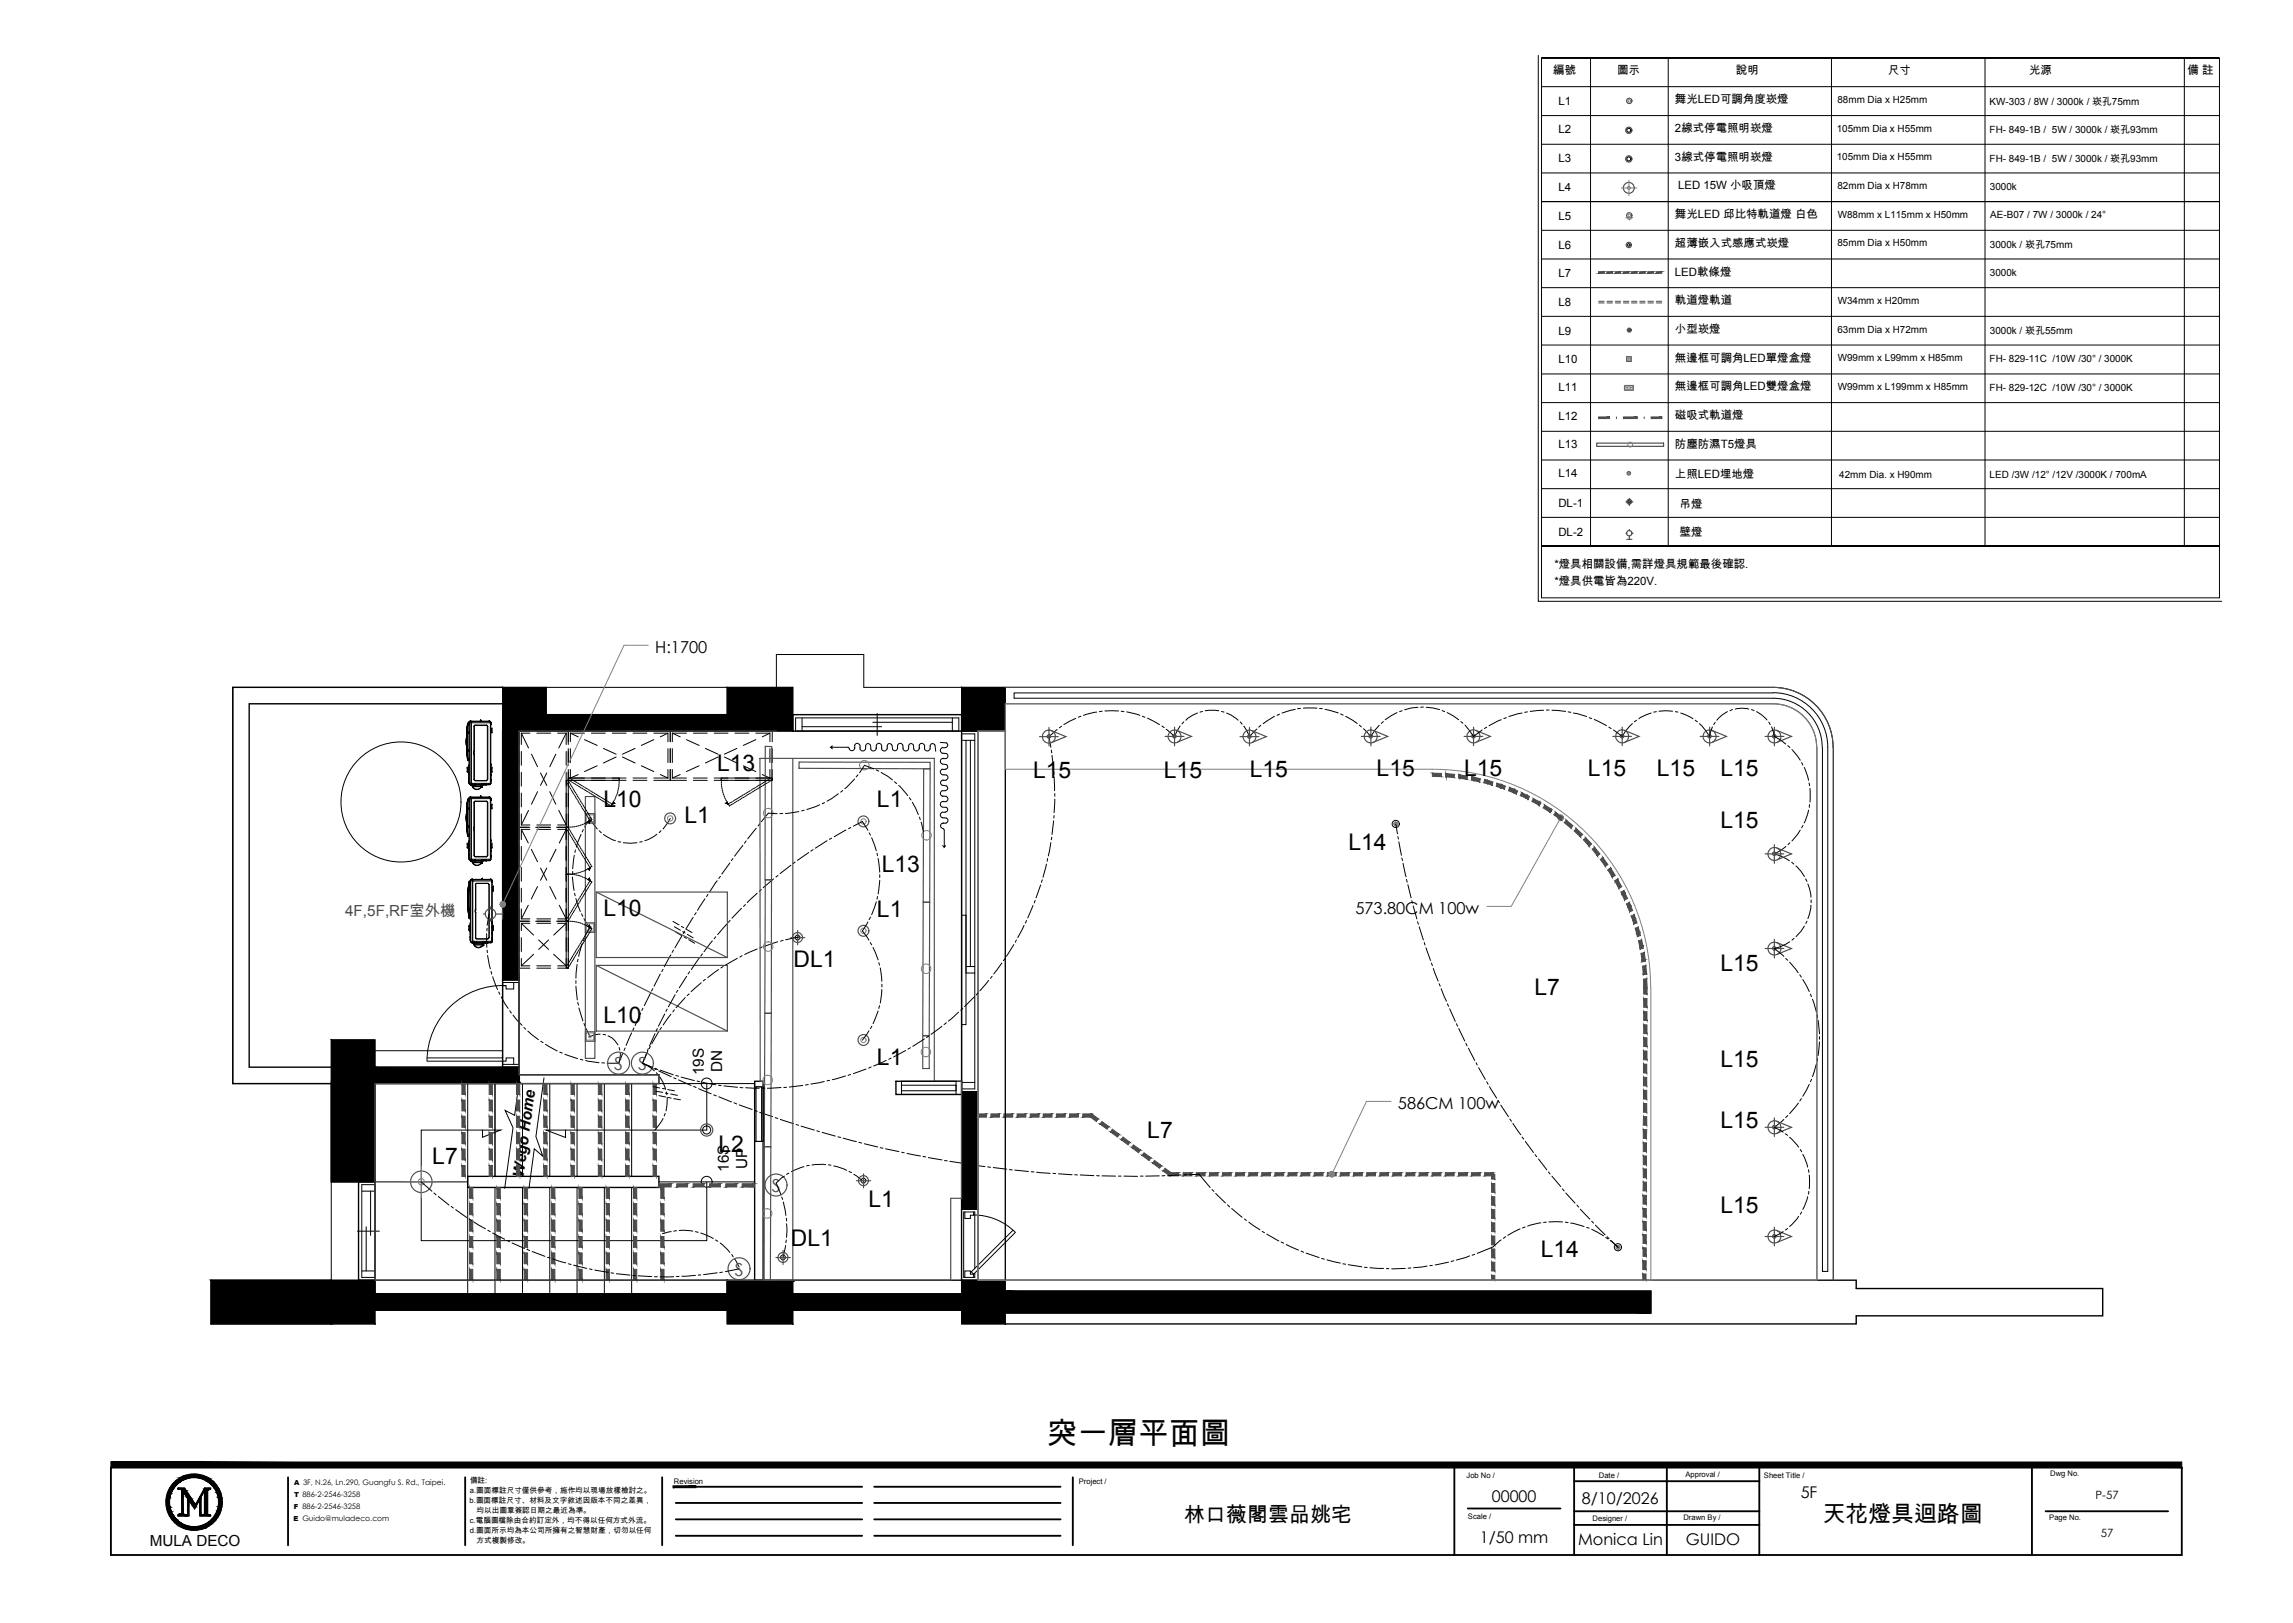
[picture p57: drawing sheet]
<svg xmlns="http://www.w3.org/2000/svg" width="420mm" height="297mm" viewBox="0 0 420 297" stroke-linecap="round" stroke-linejoin="round" font-family="sans-serif">
<defs><g id="words">
<text font-size="5.6" x="191.7" y="264.3">突一層平面圖</text>
<g font-size="4.2">
<text x="131.3" y="141.1">L13</text>
<text x="189.1" y="142.4">L15</text>
<text x="213.1" y="142.4">L15</text>
<text x="228.8" y="142.2">L15</text>
<text x="252" y="142.1">L15</text>
<text x="268" y="142.1">L15</text>
<text x="290.7" y="142.1">L15</text>
<text x="303.3" y="142.1">L15</text>
<text x="315" y="142.1">L15</text>
<text x="110.5" y="147.6">L10</text>
<text x="160.6" y="147.8">L1</text>
<text x="125.3" y="150.7">L1</text>
<text x="246.9" y="155.6">L14</text>
<text x="315" y="151.5">L15</text>
<text x="161.4" y="159.6">L13</text>
<text x="110.5" y="167.6">L10</text>
<text x="160.6" y="167.8">L1</text>
<text x="145.3" y="177.1">DL1</text>
<text x="315" y="177.7">L15</text>
<text x="281" y="182">L7</text>
<text x="110.5" y="187.1">L10</text>
<text x="160.6" y="194.9">L1</text>
<text x="315" y="195.4">L15</text>
<text x="210" y="208.3">L7</text>
<text x="315" y="206.4">L15</text>
<text x="79.1" y="213">L7</text>
<text x="131.5" y="210.8">L2</text>
<text x="159" y="221">L1</text>
<text x="315" y="221.9">L15</text>
<text x="144.8" y="228.1">DL1</text>
<text x="282.1" y="230.1">L14</text>
<text x="333.7" y="278.5">天花燈具迴路圖</text>
</g>
<text font-size="3.8" x="216.8" y="278.6">林口薇閣雲品姚宅</text>
<g font-size="3.3" fill="#4c4c4c">
<text x="112.5" y="195.8">S</text>
<text x="116.8" y="195.8">S</text>
<text x="141.3" y="218.1">S</text>
<text x="134.5" y="233.5">S</text>
</g>
<g font-size="3">
<text x="120" y="119.5">H:1700</text>
<text x="248.1" y="167.3">573.80CM 100w</text>
<text x="255.9" y="203">586CM 100w</text>
<text x="273.1" y="274.9">00000</text>
<text x="289.6" y="275.3">8/10/2026</text>
<text x="329.7" y="274.1">5F</text>
<text x="270.9" y="282.4">1/50 mm</text>
<text x="288.9" y="282.8">Monica Lin</text>
<text x="308.6" y="282.8">GUIDO</text>
</g>
<text font-size="2.8" fill="#4c4c4c" x="63.2" y="167.7">4F,5F,RF室外機</text>
<g font-size="2.8">
<text x="128.8" y="196.8" transform="rotate(-90 128.8 196.8)">19S</text>
<text x="132.2" y="196.2" transform="rotate(-90 132.2 196.2)">DN</text>
<text x="95.8" y="215.5" transform="rotate(-82 95.8 215.5)">Wego Home</text>
<text x="133.5" y="214.5" transform="rotate(-90 133.5 214.5)">16S</text>
<text x="136.8" y="213.9" transform="rotate(-90 136.8 213.9)">UP</text>
<text x="27.4" y="282.9">MULA DECO</text>
</g>
<g font-size="2.1">
<text x="284.4" y="13.5">編號</text>
<text x="296.1" y="13.5">圖示</text>
<text x="317.8" y="13.5">說明</text>
<text x="345.7" y="13.5">尺寸</text>
<text x="371.5" y="13.5">光源</text>
<text x="400.5" y="13.5">備 註</text>
<text x="285.3" y="19.3">L1</text>
<text x="306.6" y="18.9">舞光LED可調角度崁燈</text>
<text x="285.3" y="24.4">L2</text>
<text x="285.3" y="29.6">L3</text>
<text x="306.6" y="29.4">3線式停電照明崁燈</text>
<text x="306.6" y="24.2">2線式停電照明崁燈</text>
<text x="285.3" y="35">L4</text>
<text x="307.2" y="34.6">LED 15W 小吸頂燈</text>
<text x="285.3" y="40.3">L5</text>
<text x="306.6" y="39.9">舞光LED 邱比特軌道燈 白色</text>
<text x="285.3" y="45.5">L6</text>
<text x="306.6" y="45.2">超薄嵌入式感應式崁燈</text>
<text x="285.3" y="50.8">L7</text>
<text x="306.6" y="50.4">LED軟條燈</text>
<text x="285.3" y="56.1">L8</text>
<text x="306.6" y="55.7">軌道燈軌道</text>
<text x="285.3" y="61.3">L9</text>
<text x="306.6" y="60.9">小型崁燈</text>
<text x="285.3" y="66.4">L10</text>
<text x="285.3" y="71.5">L11</text>
<text x="306.6" y="66.2">無邊框可調角LED單燈盒燈</text>
<text x="306.6" y="71.4">無邊框可調角LED雙燈盒燈</text>
<text x="285.3" y="76.8">L12</text>
<text x="306.6" y="76.7">磁吸式軌道燈</text>
<text x="285.3" y="82.1">L13</text>
<text x="306.6" y="81.9">防塵防濕T5燈具</text>
<text x="285.3" y="87.3">L14</text>
<text x="306.6" y="87.5">上照LED埋地燈</text>
<text x="285.3" y="92.8">DL-1</text>
<text x="307.5" y="92.9">吊燈</text>
<text x="285.3" y="98.1">DL-2</text>
<text x="307.5" y="98.2">壁燈</text>
<text x="284.6" y="103.9">*燈具相關設備,需詳燈具規範最後確認.</text>
<text x="284.6" y="107.1">*燈具供電皆為220V.</text>
<text x="383.7" y="274.4">P-57</text>
<text x="384.6" y="281.4">57</text>
</g>
<g font-size="1.8">
<text x="336.4" y="18.8">88mm Dia x H25mm</text>
<text x="364.3" y="19.2">KW-303 / 8W / 3000k / 崁孔75mm</text>
<text x="336.3" y="29.3">105mm Dia x H55mm</text>
<text x="336.3" y="24.1">105mm Dia x H55mm</text>
<text x="364.3" y="29.7">FH- 849-1B / 5W / 3000k / 崁孔93mm</text>
<text x="364.3" y="24.4">FH- 849-1B / 5W / 3000k / 崁孔93mm</text>
<text x="336.4" y="34.6">82mm Dia x H78mm</text>
<text x="364.3" y="34.7">3000k</text>
<text x="336.5" y="39.9">W88mm x L115mm x H50mm</text>
<text x="364.4" y="39.9">AE-B07 / 7W / 3000k / 24°</text>
<text x="336.4" y="45.1">85mm Dia x H50mm</text>
<text x="364.3" y="45.4">3000k / 崁孔75mm</text>
<text x="364.3" y="50.4">3000k</text>
<text x="336.5" y="55.6">W34mm x H20mm</text>
<text x="336.4" y="60.9">63mm Dia x H72mm</text>
<text x="364.3" y="61.2">3000k / 崁孔55mm</text>
<text x="336.5" y="66.1">W99mm x L99mm x H85mm</text>
<text x="336.5" y="71.4">W99mm x L199mm x H85mm</text>
<text x="364.3" y="66.2">FH- 829-11C /10W /30° / 3000K</text>
<text x="364.3" y="71.5">FH- 829-12C /10W /30° / 3000K</text>
<text x="336.7" y="87.5">42mm Dia. x H90mm</text>
<text x="364.3" y="87.5">LED /3W /12° /12V /3000K / 700mA</text>
</g>
<g font-size="1.4">
<text x="86" y="275">b.圖面標註尺寸、材料及文字敘述因版本不同之差異，</text>
<text x="86" y="273.2">a.圖面標註尺寸僅供參考，施作均以現場放樣檢討之。</text>
<text x="86" y="271.3">備註:</text>
<text x="123.4" y="271.5">Revision</text>
<text x="197.5" y="271.5">Project /</text>
<text x="268.5" y="270.5">Job No /</text>
<text x="292.7" y="270.5">Date /</text>
<text x="308.6" y="270.3">Approval /</text>
<text x="322.9" y="270.5">Sheet Title /</text>
<text x="375.4" y="270.2">Dwg No.</text>
<text x="86" y="278.8">c.電腦圖檔除由合約訂定外，均不得以任何方式外流。</text>
<text x="86" y="280.6">d.圖面所示均為本公司所擁有之智慧財產，切勿以任何</text>
<text x="87.3" y="276.9">均以出圖章簽認日期之最近為準。</text>
<text x="268.8" y="277.9">Scale /</text>
<text x="291.6" y="278.3">Designer /</text>
<text x="308.2" y="278.2">Drawn By /</text>
<text x="375.2" y="278.2">Page No.</text>
<text x="87.3" y="282.4">方式複製修改。</text>
</g>
<g font-size="1.3">
<text x="53.8" y="274">T 886-2-2546-3258</text>
<text x="53.9" y="271.7">A 3F, N.26, Ln.290, Guangfu S. Rd., Taipei.</text>
<text x="53.7" y="278.5">E Guido@muladeco.com</text>
<text x="53.8" y="276.2">F 886-2-2546-3258</text>
</g>
</g></defs>
<!-- layer: 0 -->
<g fill="#000" stroke="#000" stroke-width=".18">
<path d="M33.3 277.3h.3zM33.3 277.2h.3zM33.9 279.8h3.3l-.8 .1zM35.2 275.5h.7l-.3 .5zM35.5 275.8h.3l-.2 .2zM35.5 275.8h.2l-.1 .2zM34.7 269.9h1.7z"/>
<path d="M92 125.8l8 8v-8zM92 125.8l8 8h-8z"/>
<path d="M133.1 125.8l12 8v-8zM133.1 125.8l12 8h-12z"/>
<path d="M176.1 125.8l8 8v-8zM176.1 125.8l8 8h-8z"/>
<path d="M60.6 190.3l8.1 8v-8zM60.6 190.3l8.1 8h-8.1z"/>
<path d="M60.6 234.3l8.1 8v-8zM60.6 234.3l8.1 8h-8.1z"/>
<path d="M133.1 234.3l12 8v-8zM133.1 234.3l12 8h-12z"/>
<path d="M176.1 234.3l8 8v-8zM176.1 234.3l8 8h-8z"/>
<path d="M30.5 274.9l.3 .9-.1-.9zM30.5 274.9l.3 .9h-.2z"/>
<path d="M30.8 273.2h.3zM30.8 273.2h.3z"/>
<path d="M30.8 276.7h.3zM30.8 276.7h.3z"/>
<path d="M30.6 274l.2 .1zM30.6 274l.2 .1z"/>
<path d="M30.6 274.1l.1 .8 .1-.8zM30.6 274.1l.1 .8h-.2z"/>
<path d="M30.6 275.8h.2zM30.6 275.8h.2z"/>
<path d="M30.6 275.8l.5 .9-.3-.9zM30.6 275.8l.5 .9h-.3z"/>
<path d="M30.9 274.9l.2 .8-.1-.8zM30.9 274.9l.2 .8z"/>
<path d="M30.9 274.9l.2 .8-.1-.8zM30.9 274.9l.2 .8z"/>
<path d="M31 274.1v.8zM31 274.1v.8h-.1z"/>
<path d="M31 275.7l.1 .1zM31 275.7l.1 .1z"/>
<path d="M30.8 273.2v.8l.3-.8zM30.8 273.2v.8h-.2z"/>
<path d="M31 274.1v.8zM31 274.1v.8h-.1z"/>
<path d="M31 275.7l.1 .1zM31 275.7l.1 .1z"/>
<path d="M30.8 276.7l.6 .8-.3-.8zM30.8 276.7l.6 .8h-.3z"/>
<path d="M31 274.1h.1zM31 274.1h.1z"/>
<path d="M31 275.8l.3 .7-.2-.7zM31 275.8l.3 .7h-.1z"/>
<path d="M31 274.1h.1zM31 274.1h.1z"/>
<path d="M31 275.8l.3 .7-.2-.7zM31 275.8l.3 .7h-.1z"/>
<path d="M31.1 272.4h.3zM31.1 272.4h.3z"/>
<path d="M31.1 277.5h.3zM31.1 277.5h.3z"/>
<path d="M31.2 273.2l.1 .1zM31.2 273.2l.1 .1z"/>
<path d="M31.2 273.3l-.1 .8 .2-.8zM31.2 273.3l-.1 .8h-.1z"/>
<path d="M31.2 276.5l.1 .1zM31.2 276.5l.1 .1z"/>
<path d="M31.2 276.6l.5 .7zM31.2 276.6l.5 .7h-.1z"/>
<path d="M31.2 273.2l.1 .1zM31.2 273.2l.1 .1z"/>
<path d="M31.2 273.3l-.1 .8 .2-.8zM31.2 273.3l-.1 .8h-.1z"/>
<path d="M31.2 276.5l.1 .1zM31.2 276.5l.1 .1z"/>
<path d="M31.2 276.6l.5 .7zM31.2 276.6l.5 .7h-.1z"/>
<path d="M31.1 272.4v.8l.3-.8zM31.1 272.4v.8h-.3z"/>
<path d="M31.1 277.5l.9 .7-.6-.7zM31.1 277.5l.9 .7h-.3z"/>
<path d="M31.7 271.6h.3zM31.7 271.6h.3z"/>
<path d="M31.7 278.2h.3zM31.7 278.2h.3z"/>
<path d="M31.6 272.5l-.3 .7 .4-.7zM31.6 272.5l-.4 .7z"/>
<path d="M31.6 277.3l.1 .1zM31.6 277.3l.1 .1z"/>
<path d="M31.6 272.5l-.3 .7 .4-.7zM31.6 272.5l-.4 .7z"/>
<path d="M31.6 277.3l.1 .1zM31.6 277.3l.1 .1z"/>
<path d="M31.6 272.4h.1zM31.6 272.4l.1 .1z"/>
<path d="M31.6 277.4l.6 .6zM31.6 277.4l.6 .6z"/>
<path d="M31.6 272.4h.1zM31.6 272.4l.1 .1z"/>
<path d="M31.6 277.4l.6 .6zM31.6 277.4l.6 .6z"/>
<path d="M31.7 271.6l-.3 .8 .6-.8zM31.7 271.6l-.3 .8h-.3z"/>
<path d="M31.7 278.2l.9 .6-.6-.6zM31.7 278.2l.9 .6h-.4z"/>
<path d="M32.1 271.9l-.4 .5 .5-.5zM32.1 271.9l-.4 .5h-.1z"/>
<path d="M32.1 278l.2 .1zM32.1 278l.2 .1z"/>
<path d="M32.1 271.9l-.4 .5 .5-.5zM32.1 271.9l-.4 .5h-.1z"/>
<path d="M32.1 278l.2 .1zM32.1 278l.2 .1z"/>
<path d="M32.1 271.8h.2zM32.1 271.8l.1 .1z"/>
<path d="M32.1 278.1l.7 .4-.5-.4zM32.1 278.1l.7 .4z"/>
<path d="M32.1 271.8h.2zM32.1 271.8l.1 .1z"/>
<path d="M32.1 278.1l.7 .4-.5-.4zM32.1 278.1l.7 .4z"/>
<path d="M32.2 271l-.2 .6 .6-.6zM32.2 271l-.2 .6h-.3z"/>
<path d="M32.2 278.8h.5zM32.2 278.8h.5z"/>
<path d="M32.3 271h.4zM32.3 271h.3z"/>
<path d="M32.3 278.8l1.1 .5-.7-.5zM32.3 278.8l1.1 .5h-.5z"/>
<path d="M32.7 271.3l-.4 .5 .5-.5zM32.1 271.8l.6-.5-.4 .5z"/>
<path d="M32.7 278.5l.3 .2zM32.7 278.5l.3 .2z"/>
<path d="M32.7 271.3l-.4 .5 .5-.5zM32.1 271.8l.6-.5-.4 .5z"/>
<path d="M32.7 278.5l.3 .2zM32.7 278.5l.3 .2z"/>
<path d="M32.8 271.2h.2zM32.7 271.3h.1z"/>
<path d="M32.8 278.7l.7 .3zM32.8 278.7l.7 .3z"/>
<path d="M32.8 271.2h.2zM32.7 271.3h.1z"/>
<path d="M32.8 278.7l.7 .3zM32.8 278.7l.7 .3z"/>
<path d="M33.2 277.3h.5zM33.2 277.3h.5z"/>
<path d="M33.2 277.3h.5zM33.2 277.3h.5z"/>
<path d="M33.2 277.3h.5zM33.2 277.3h.5z"/>
<path d="M32.9 270.6l-.2 .4 .7-.4zM32.3 271l.6-.4-.2 .4z"/>
<path d="M32.9 279.3h.7zM32.9 279.3h.7z"/>
<path d="M33.3 272.8l.2 1.2v-1.2zM33.3 272.8l.2 1.2h-.2z"/>
<path d="M33.3 274l.2 3v-3zM33.3 274l.2 3h-.2z"/>
<path d="M33.3 277l.2 .1zM33.3 277l.2 .1z"/>
<path d="M33.3 277.1h.2zM33.3 277.1h.2z"/>
<path d="M33.3 277.1h.2zM33.3 277.1h.2zM33.3 277.1h.2zM33.3 277.1h.2z"/>
<path d="M33.3 272.8l.2 .4v-.4zM33.3 272.8l.2 .4h-.2z"/>
<path d="M33.3 273.2l.2 3.8v-3.8zM33.3 273.2l.2 3.8h-.2z"/>
<path d="M33.3 277l.2 .1zM33.3 277l.2 .1z"/>
<path d="M33.3 277.1h.2zM33.3 277.1h.2z"/>
<path d="M33.3 277.1h.2zM33.3 277.1h.2zM33.3 277.1h.2zM33.3 277.1h.2z"/>
<path d="M33.3 272.8l.2 4.2v-4.2zM33.3 272.8l.2 4.2h-.2z"/>
<path d="M33.3 277l.2 .1zM33.3 277l.2 .1z"/>
<path d="M33.3 277.1h.2zM33.3 277.1h.2z"/>
<path d="M33.3 277.1h.2zM33.3 277.1h.2zM33.3 277.1h.2zM33.3 277.1h.2z"/>
<path d="M33.3 277.1l.2 .1zM33.3 277.1l.2 .1zM33.3 277.2h.2zM33.3 277.2h.2z"/>
<path d="M33.3 277.2h.3zM33.3 277.2h.3zM33.3 277.2h.3z"/>
<path d="M33.3 270.8l-.3 .4 .5-.4zM32.8 271.2l.5-.4-.3 .4z"/>
<path d="M33.3 277.1l.2 .1zM33.3 277.1l.2 .1zM33.3 277.2h.2zM33.3 277.2h.2z"/>
<path d="M33.3 277.2h.3zM33.3 277.2h.3zM33.3 277.2h.3z"/>
<path d="M33.3 279l.5 .1zM33.3 279l.5 .1z"/>
<path d="M33.3 270.8l-.3 .4 .5-.4zM32.8 271.2l.5-.4-.3 .4z"/>
<path d="M33.3 277.1l.2 .1zM33.3 277.1l.2 .1zM33.3 277.2h.2zM33.3 277.2h.2z"/>
<path d="M33.3 277.2h.3zM33.3 277.2h.3zM33.3 277.2h.3z"/>
<path d="M33.3 279l.5 .1zM33.3 279l.5 .1z"/>
<path d="M33.3 277.2l.3 .1zM33.3 277.2l.3 .1zM33.2 277.3h.4z"/>
<path d="M33.3 277.2l.3 .1zM33.3 277.2l.3 .1zM33.2 277.3h.4z"/>
<path d="M33.3 277.2l.3 .1zM33.3 277.2l.3 .1zM33.2 277.3h.4z"/>
<path d="M33 270.5h.6zM32.9 270.6h.5z"/>
<path d="M33 279.3l1.2 .3-.6-.3zM33 279.3l1.2 .3h-.7z"/>
<path d="M33.2 277.3h.4zM33.2 277.3h.4z"/>
<path d="M33.2 277.3h.5zM33.2 277.3h.5z"/>
<path d="M33.2 277.3h.4zM33.2 277.3h.4z"/>
<path d="M33.2 277.3h.5zM33.2 277.3h.5z"/>
<path d="M33.2 277.3h.4zM33.2 277.3h.4z"/>
<path d="M33.2 277.3h.5zM33.2 277.3h.5z"/>
<path d="M33.2 277.3h.5zM33.1 277.3h.6zM33.1 277.3h.6zM33.1 277.3h.6z"/>
<path d="M33.2 277.3h.5zM33.1 277.3h.6zM33.1 277.3h.6zM33.1 277.3h.6z"/>
<path d="M33.2 277.3h.5zM33.1 277.3h.6zM33.1 277.3h.6zM33.1 277.3h.6z"/>
<path d="M33.1 277.3h.7zM33 277.3h.8z"/>
<path d="M33.1 277.3h.7zM33 277.3h.8z"/>
<path d="M33.1 277.3h.7zM33 277.3h.8z"/>
<path d="M32.6 272.4l1.2 .1zM32.6 272.4l1.2 .1z"/>
<path d="M33.5 270.7h.3zM33.3 270.8h.2z"/>
<path d="M32.6 272.4l1.2 .1zM32.6 272.4l1.2 .1z"/>
<path d="M33.5 279.1l.8 .2zM33.5 279.1l.8 .2z"/>
<path d="M33.5 270.7h.3zM33.3 270.8h.2z"/>
<path d="M32.6 272.4l1.2 .1zM32.6 272.4l1.2 .1z"/>
<path d="M33.5 279.1l.8 .2zM33.5 279.1l.8 .2z"/>
<path d="M33.1 272.5l.9 .3-.2-.3zM33.1 272.5l.9 .3h-.7z"/>
<path d="M33.1 272.5l.9 .3-.2-.3zM33.1 272.5l.9 .3h-.7z"/>
<path d="M33.1 272.5l.9 .3-.2-.3zM33.1 272.5l.9 .3h-.7z"/>
<path d="M33.9 279.8l.8 .1h1.7zM34.7 279.9h1.7z"/>
<path d="M33.3 272.8h.7zM33.3 272.8h.7z"/>
<path d="M33.3 272.8h.7zM33.3 272.8h.7z"/>
<path d="M33.3 272.8h.7zM33.3 272.8h.7z"/>
<path d="M33.5 272.8l1.3 1.2-.8-1.2zM33.5 272.8l1.3 1.2h-.6z"/>
<path d="M33.5 272.8l.8 .4-.3-.4zM33.5 272.8l.8 .4h-.5z"/>
<path d="M33.5 272.8l1.5 1.5-1-1.5zM33.5 272.8l1.5 1.5h-.6z"/>
<path d="M32.6 277.3l1.6 .1zM32.6 277.3l1.6 .1z"/>
<path d="M32.6 277.3l1.6 .1zM32.6 277.3l1.6 .1z"/>
<path d="M33.5 270.2l.1 .3 .6-.3zM33 270.5l.5-.3 .1 .3z"/>
<path d="M32.6 277.3l1.6 .1zM32.6 277.3l1.6 .1z"/>
<path d="M33.5 279.6l1.5 .1zM33.5 279.6l1.5 .1h-1.2z"/>
<path d="M33.8 270.7l.5-.2h-.3zM33.5 270.7l.5-.2-.2 .2z"/>
<path d="M33.8 273.2l1.2 1.1-.7-1.1zM33.8 273.2l1.2 1.1h-.6z"/>
<path d="M34 279.3l.9 .1zM34 279.3l.9 .1z"/>
<path d="M33.8 270.7l.5-.2h-.3zM33.5 270.7l.5-.2-.2 .2z"/>
<path d="M34 279.3l.9 .1zM34 279.3l.9 .1z"/>
<path d="M34.4 274.4l.1 1.1v-1.1zM34.4 274.4l.1 1.1h-.1z"/>
<path d="M34.4 275.5l.1 1.9v-1.9zM34.4 275.5l.1 1.9h-.1z"/>
<path d="M34.4 274.4l.1 .5v-.5zM34.4 274.4l.1 .5h-.1z"/>
<path d="M34.4 274.9l.1 2.5v-2.5zM34.4 274.9l.1 2.5h-.1z"/>
<path d="M34.4 274.4l.1 .5v-.5zM34.4 274.4l.1 .5h-.1z"/>
<path d="M34.4 274.9l.1 2.5v-2.5zM34.4 274.9l.1 2.5h-.1z"/>
<path d="M34.2 274l.8 .3-.2-.3zM34.2 274l.8 .3h-.6z"/>
<path d="M34.3 270.4v.1l.6-.1zM34 270.5l.3-.1v.1z"/>
<path d="M34.3 279.4l.8 .1zM34.3 279.4l.8 .1z"/>
<path d="M34.3 270.4v.1l.6-.1zM34 270.5l.3-.1v.1z"/>
<path d="M34.3 279.4l.8 .1zM34.3 279.4l.8 .1z"/>
<path d="M33.8 270.1l.4 .1 .8-.1zM33.5 270.2l.3-.1 .4 .1z"/>
<path d="M33.8 279.7l1.3 .1zM33.8 279.7l1.3 .1z"/>
<path d="M34.4 274.3l.7 .1-.1-.1zM34.4 274.3l.7 .1h-.7z"/>
<path d="M34.4 274.3l.7 .1-.1-.1zM34.4 274.3l.7 .1h-.7z"/>
<path d="M34.4 274.3l.7 .1-.1-.1zM34.4 274.3l.7 .1h-.7z"/>
<path d="M34.5 274.4l1.3 1.1-.7-1.1zM34.5 274.4l1.3 1.1h-.6z"/>
<path d="M34.5 274.4l.9 .5-.3-.5zM34.5 274.4l.9 .5h-.5z"/>
<path d="M34.5 274.4l.9 .5-.3-.5zM34.5 274.4l.9 .5h-.5z"/>
<path d="M34.6 270.4h.5zM34.3 270.4h.6z"/>
<path d="M33.9 270.1h1.2zM33.8 270.1h1.2z"/>
<path d="M34.6 270.4h.5zM34.3 270.4h.6z"/>
<path d="M34.9 274.9l.9 .6-.4-.6zM34.9 274.9l.9 .6h-.6z"/>
<path d="M34.9 274.9l.9 .6-.4-.6zM34.9 274.9l.9 .6h-.6z"/>
<path d="M35.2 275.5l.6 .3 .1-.3zM35.2 275.5l.6 .3h-.3z"/>
<path d="M35.2 275.5l.5 .3 .2-.3zM35.2 275.5l.5 .3h-.2z"/>
<path d="M35.1 270.3l1.5 .1zM34.6 270.4h2z"/>
<path d="M35.1 270.3l1.5 .1zM34.6 270.4h2z"/>
<path d="M36.1 274.9l-.2 .6zM36.1 274.9l-.3 .6z"/>
<path d="M34.7 269.9l2.5 .2-.8-.2zM33.9 270.1l.8-.2 2.5 .2z"/>
<path d="M36 270.4h.9zM36 270.4h.9z"/>
<path d="M34.6 279.5h2zM34.6 279.5l1.4 .1z"/>
<path d="M36 270.4h.9zM36 270.4h.9z"/>
<path d="M34.6 279.5h2zM34.6 279.5l1.4 .1z"/>
<path d="M36.5 274.3l-.6 1.2 .7-1.2zM36.5 274.3l-.7 1.2z"/>
<path d="M36.6 274.2v.1zM36.6 274.2l-.1 .1z"/>
<path d="M36.6 274.2l-.4 .7zM36.6 274.2l-.5 .7z"/>
<path d="M36.6 274.2l-.7 1.3zM36.6 274.2l-.8 1.3z"/>
<path d="M36.6 274l.1 .2zM36.6 274l.1 .2h-.1z"/>
<path d="M36.6 274.2l.1 .1zM36.6 274.2l.1 .1z"/>
<path d="M36.6 274.3l.1 3.1zM36.6 274.3l.1 3.1z"/>
<path d="M36.6 274l.1 .2zM36.6 274l.1 .2h-.1z"/>
<path d="M36.6 274.2l.1 3.2zM36.6 274.2l.1 3.2z"/>
<path d="M36.6 274l.1 .2zM36.6 274l.1 .2h-.1z"/>
<path d="M36.6 274.2l.1 3.2zM36.6 274.2l.1 3.2z"/>
<path d="M36.3 270.4l.8 .1zM36.3 270.4l.8 .1z"/>
<path d="M36.3 279.4h.6zM36 279.5h.6z"/>
<path d="M36.3 270.4l.8 .1zM36.3 270.4l.8 .1z"/>
<path d="M36.3 279.4h.6zM36 279.5h.6z"/>
<path d="M36.8 270.5l.9 .2zM36.8 270.5l.9 .2z"/>
<path d="M36.8 279.3l.1 .1 .2-.1zM36.3 279.4l.5-.1 .1 .1z"/>
<path d="M36.8 270.5l.9 .2zM36.8 270.5l.9 .2z"/>
<path d="M36.8 279.3l.1 .1 .2-.1zM36.3 279.4l.5-.1 .1 .1z"/>
<path d="M36 270.1h1.3zM36 270.1h1.3z"/>
<path d="M36.2 270.1l1.4 .1-.3-.1zM36.2 270.1l1.4 .1z"/>
<path d="M36.2 279.7h1.1zM36 279.8h1.2z"/>
<path d="M37.3 272.8l-.6 1.2zM37.3 272.8l-.7 1.2z"/>
<path d="M37.4 272.6v.2zM37.4 272.6l-.1 .2z"/>
<path d="M37.4 272.6l-.7 1.4zM37.4 272.6l-.8 1.4z"/>
<path d="M37.4 272.6l-.7 1.4zM37.4 272.6l-.8 1.4z"/>
<path d="M36.9 270.2l1.2 .3-.5-.3zM36.9 270.2l1.2 .3h-.6z"/>
<path d="M36.9 279.6l.4 .1 .3-.1zM36.2 279.7l.7-.1 .4 .1z"/>
<path d="M37.3 270.7l.5 .1zM37.3 270.7l.5 .1z"/>
<path d="M37.1 279.3l.6-.2h-.4zM36.8 279.3l.5-.2-.2 .2z"/>
<path d="M37.3 270.7l.5 .1zM37.3 270.7l.5 .1z"/>
<path d="M37.1 279.3l.6-.2h-.4zM36.8 279.3l.5-.2-.2 .2z"/>
<path d="M37.6 270.8l.8 .4zM37.6 270.8l.8 .4z"/>
<path d="M37.6 279h.2zM37.3 279.1h.4z"/>
<path d="M37.6 270.8l.8 .4zM37.6 270.8l.8 .4z"/>
<path d="M37.6 279h.2zM37.3 279.1h.4z"/>
<path d="M37.5 272.8l.5 4.2v-4.2zM37.5 272.8l.5 4.2h-.5z"/>
<path d="M37.5 277l.5 .1zM37.5 277l.5 .1z"/>
<path d="M37.5 277.1h.5zM37.5 277.1h.5z"/>
<path d="M37.5 277.1l.5 .1zM37.5 277.1l.5 .1z"/>
<path d="M37.5 272.8l.5 4.2v-4.2zM37.5 272.8l.5 4.2h-.5z"/>
<path d="M37.5 277l.5 .1zM37.5 277l.5 .1z"/>
<path d="M37.5 277.1h.5zM37.5 277.1h.5z"/>
<path d="M37.5 277.1l.5 .1zM37.5 277.1l.5 .1z"/>
<path d="M37.5 272.8l.5 4.2v-4.2zM37.5 272.8l.5 4.2h-.5z"/>
<path d="M37.5 277l.5 .1zM37.5 277l.5 .1z"/>
<path d="M37.5 277.1h.5zM37.5 277.1h.5z"/>
<path d="M37.5 277.1l.5 .1zM37.5 277.1l.5 .1z"/>
<path d="M37.5 277.2h.5zM37.5 277.2h.5z"/>
<path d="M37.5 277.2h.5zM37.5 277.2h.5z"/>
<path d="M37.5 277.2h.5zM37.5 277.2h.5z"/>
<path d="M37.5 277.2h.5zM37.4 277.2h.6z"/>
<path d="M37.4 277.2l.7 .1zM37.4 277.2l.7 .1z"/>
<path d="M37.5 277.2h.5zM37.4 277.2h.6z"/>
<path d="M37.4 277.2l.7 .1zM37.4 277.2l.7 .1z"/>
<path d="M37.5 277.2h.5zM37.4 277.2h.6z"/>
<path d="M37.4 277.2l.7 .1zM37.4 277.2l.7 .1z"/>
<path d="M37.4 277.3h.8zM37.4 277.3h.8z"/>
<path d="M37.4 277.3h.8zM37.4 277.3h.8z"/>
<path d="M37.4 277.3h.8zM37.4 277.3h.8z"/>
<path d="M37.5 272.6l.5 .2 .1-.2zM37.5 272.6l.5 .2h-.5z"/>
<path d="M37.5 272.6l.5 .2 .1-.2zM37.5 272.6l.5 .2h-.5z"/>
<path d="M37.5 270.5l.7 .1zM37.5 270.5l.7 .1z"/>
<path d="M37.5 272.6l.5 .2 .1-.2zM37.5 272.6l.5 .2h-.5z"/>
<path d="M37.5 279.3l.1 .3 .5-.3zM36.9 279.6l.6-.3 .1 .3z"/>
<path d="M37.5 272.5h.7zM37.5 272.5l.6 .1h-.7z"/>
<path d="M37.3 277.3h.9zM37.2 277.3h1z"/>
<path d="M37.5 272.5h.7zM37.5 272.5l.6 .1h-.7z"/>
<path d="M37.3 277.3h.9zM37.2 277.3h1z"/>
<path d="M37.5 272.5h.7zM37.5 272.5l.6 .1h-.7z"/>
<path d="M37.3 277.3h.9zM37.2 277.3h1z"/>
<path d="M37.2 277.3h1.1zM37.2 277.3h1.1z"/>
<path d="M37.2 277.3h1.1zM37.2 277.3h1.1z"/>
<path d="M37.7 270.6l1.1 .4-.6-.4zM37.7 270.6l1.1 .4h-.4z"/>
<path d="M37.2 277.3h1.1zM37.2 277.3h1.1z"/>
<path d="M37.7 279.3h.5zM37.5 279.3h.6z"/>
<path d="M38.2 271.2l.3 .1zM38.2 271.2l.3 .1z"/>
<path d="M37.8 279l.6-.3h-.2zM37.6 279l.6-.3-.4 .3z"/>
<path d="M38.2 271.2l.3 .1zM38.2 271.2l.3 .1z"/>
<path d="M37.8 279l.6-.3h-.2zM37.6 279l.6-.3-.4 .3z"/>
<path d="M38.3 271.3l.7 .5-.5-.5zM38.3 271.3l.7 .5h-.2z"/>
<path d="M38.3 278.5l.1 .2 .1-.2zM38.3 278.5l.1 .2h-.2z"/>
<path d="M38.3 271.3l.7 .5-.5-.5zM38.3 271.3l.7 .5h-.2z"/>
<path d="M38.3 278.5l.1 .2 .1-.2zM38.3 278.5l.1 .2h-.2z"/>
<path d="M37.5 272.4l1 .1zM37.5 272.4l1 .1h-1z"/>
<path d="M36.9 277.3l1.6 .1zM36.9 277.3l1.6 .1z"/>
<path d="M37.5 272.4l1 .1zM37.5 272.4l1 .1h-1z"/>
<path d="M36.9 277.3l1.6 .1zM36.9 277.3l1.6 .1z"/>
<path d="M37.5 272.4l1 .1zM37.5 272.4l1 .1h-1z"/>
<path d="M36.9 277.3l1.6 .1zM36.9 277.3l1.6 .1z"/>
<path d="M38.4 271h.5zM38.4 271h.5z"/>
<path d="M38.4 278.8l-.2 .5 .6-.5zM37.7 279.3l.7-.5-.2 .5z"/>
<path d="M38.5 271l1 .6-.6-.6zM38.5 271l1 .6h-.4z"/>
<path d="M38.5 278.8h.4zM38.4 278.8h.4z"/>
<path d="M38.8 271.8l.3 .1zM38.8 271.8l.3 .1z"/>
<path d="M38.8 278.1l-.3 .4 .5-.4zM38.3 278.5l.5-.4-.3 .4z"/>
<path d="M38.8 271.8l.3 .1zM38.8 271.8l.3 .1z"/>
<path d="M38.8 278.1l-.3 .4 .5-.4zM38.3 278.5l.5-.4-.3 .4z"/>
<path d="M38.9 271.9l.6 .5zM38.9 271.9l.6 .5z"/>
<path d="M38.9 278h.2zM38.9 278l.1 .1h-.2z"/>
<path d="M38.9 271.9l.6 .5zM38.9 271.9l.6 .5z"/>
<path d="M38.9 278h.2zM38.9 278l.1 .1h-.2z"/>
<path d="M39.1 271.6h.4zM39.1 271.6h.4z"/>
<path d="M39.1 278.2h.4zM39.1 278.2h.4z"/>
<path d="M39.1 271.6l.9 .8-.5-.8zM39.1 271.6l.9 .8h-.3z"/>
<path d="M39.1 278.2l-.2 .6 .6-.6zM38.5 278.8l.6-.6-.2 .6z"/>
<path d="M39.4 272.4l.2 .1zM39.4 272.4l.2 .1z"/>
<path d="M39.4 277.4l-.3 .6 .4-.6zM39.4 277.4l-.3 .6h-.2z"/>
<path d="M39.4 272.4l.2 .1zM39.4 272.4l.2 .1z"/>
<path d="M39.4 277.4l-.3 .6 .4-.6zM39.4 277.4l-.3 .6h-.2z"/>
<path d="M39.4 272.5l.5 .7-.3-.7zM39.4 272.5l.5 .7h-.1z"/>
<path d="M39.4 277.3h.2zM39.4 277.3l.1 .1z"/>
<path d="M39.4 272.5l.5 .7-.3-.7zM39.4 272.5l.5 .7h-.1z"/>
<path d="M39.4 277.3h.2zM39.4 277.3l.1 .1z"/>
<path d="M39.7 272.4h.3zM39.7 272.4h.3z"/>
<path d="M39.7 277.5h.3zM39.7 277.5h.3z"/>
<path d="M39.8 273.2l.1 .1zM39.8 273.2l.1 .1z"/>
<path d="M39.8 273.3l.4 .8zM39.8 273.3l.4 .8h-.2z"/>
<path d="M39.8 276.5l.1 .1zM39.8 276.5l.1 .1z"/>
<path d="M39.8 276.6l-.2 .7 .3-.7zM39.8 276.6l-.2 .7h-.2z"/>
<path d="M39.8 273.2l.1 .1zM39.8 273.2l.1 .1z"/>
<path d="M39.8 273.3l.4 .8zM39.8 273.3l.4 .8h-.2z"/>
<path d="M39.8 276.5l.1 .1zM39.8 276.5l.1 .1z"/>
<path d="M39.8 276.6l-.2 .7 .3-.7zM39.8 276.6l-.2 .7h-.2z"/>
<path d="M39.7 272.4l.7 .8-.4-.8zM39.7 272.4l.7 .8h-.3z"/>
<path d="M39.7 277.5l-.2 .7 .5-.7zM39.7 277.5l-.2 .7h-.4z"/>
<path d="M40.1 273.2h.3zM40.1 273.2h.3z"/>
<path d="M40.1 276.7h.3zM40.1 276.7h.3z"/>
<path d="M40 274.1h.2zM40 274.1h.2z"/>
<path d="M40 274.1l.2 .8v-.8zM40 274.1l.2 .8h-.1z"/>
<path d="M40 275.7l.2 .1zM40 275.7l.2 .1z"/>
<path d="M40 275.8l-.1 .7 .3-.7zM40 275.8l-.2 .7z"/>
<path d="M40 274.1h.2zM40 274.1h.2z"/>
<path d="M40 274.1l.2 .8v-.8zM40 274.1l.2 .8h-.1z"/>
<path d="M40 275.7l.2 .1zM40 275.7l.2 .1z"/>
<path d="M40 275.8l-.1 .7 .3-.7zM40 275.8l-.2 .7z"/>
<path d="M40.1 274.9l.1 .8v-.8zM40.1 274.9l.1 .8h-.2z"/>
<path d="M40.1 274.9l.1 .8v-.8zM40.1 274.9l.1 .8h-.2z"/>
<path d="M40.1 273.2l.5 .8-.2-.8zM40.1 273.2l.5 .8h-.3z"/>
<path d="M40.1 276.7l-.1 .8 .4-.8zM40.1 276.7l-.1 .8h-.3z"/>
<path d="M40.3 274l.3 .1zM40.3 274l.3 .1z"/>
<path d="M40.3 274.1l.4 .8-.1-.8zM40.3 274.1l.4 .8h-.3z"/>
<path d="M40.3 275.8h.3zM40.3 275.8h.3z"/>
<path d="M40.3 275.8l.1 .9 .2-.9zM40.3 275.8l.1 .9h-.3z"/>
<path d="M40.4 274.9l.2 .9 .1-.9zM40.4 274.9l.2 .9h-.3z"/>
<path d="M123.2 272.3h4.2v-.4zM123.2 271.9h4.2l-4.2 .4z"/>
<path d="M20.3 267.6l379.1 1v-1zM20.3 267.6l379.1 1h-379.1z"/>
</g>
<g fill="#000" stroke="#000" stroke-width=".18">
<path d="M92 133.8l3 45.5v-45.5zM92 133.8l3 45.5h-3z"/>
<path d="M100 130.8l33.1 3v-3zM100 130.8l33.1 3h-33.1z"/>
<path d="M60.6 198.3l5 18v-18zM60.6 198.3l5 18h-5z"/>
<path d="M65.6 198.3l3.1 18v-18zM65.6 198.3l3.1 18h-3.1z"/>
<path d="M68.7 195.3l26.3 3v-3zM68.7 195.3l26.3 3h-26.3z"/>
<path d="M176.1 199.8l3 21.5v-21.5zM176.1 199.8l3 21.5h-3z"/>
<path d="M38.6 234.3l22 8v-8zM38.6 234.3l22 8h-22z"/>
<path d="M68.7 236.8l64.4 3v-3zM68.7 236.8l64.4 3h-64.4z"/>
<path d="M145.1 236.8l31 3v-3zM145.1 236.8l31 3h-31z"/>
<path d="M184.1 236.3l118.1 4v-4zM184.1 236.3l118.1 4h-118.1z"/>
</g>
<path d="M92 125.8h8v8h-8zM133.1 125.8h12v8h-12zM176.1 125.8h8v8h-8zM60.6 190.3h8.1v8h-8.1zM60.6 234.3h8.1v8h-8.1zM133.1 234.3h12v8h-12zM176.1 234.3h8v8h-8z" fill="none" stroke="#000" stroke-width=".18"/>
<!-- layer: I-WALL -->
<g fill="none" stroke="#000" stroke-width=".25">
<path d="M92 128.8h-46.4v66.5h15M92 125.8h-49.4v72.5h18M92 133.8h3v61.5h-3v-16h3h-3zM100 130.8h33.1v3h-33.1zM145.1 130.8h31v3h-31zM176.1 133.8h3v87.5h-3v-21.5h3h-3zM60.6 198.3h5v18h-5zM65.6 198.3h3.1v18h-3.1zM68.7 195.3h26.3v3h-26.3zM95 196.7h25.6v1.6h-25.4v-.2h-.2zM138.2 197.9h1.5v36.4h-1.5zM164 197.9h12.1v2.4h-12.1z"/>
<path d="M65.6 216.3h3.1v18h-3.1zM85.6 215.3h35v2h-35zM38.6 234.3h22v8h-22zM68.7 236.8h64.4v3h-64.4zM68.7 234.3h64.4v2.5h-64.4zM145.1 236.8h31v3h-31zM145.1 234.3v.2h.3v-.2h30.7M176.1 221.3h3v13h-3zM184.1 236.3h118.1v4h-118.1zM184.1 234.3h155.7v1.5h45.2v5h-45.2v1.5h-155.7"/>
</g>
<!-- layer: I-FL-STAIR -->
<g fill="none" stroke="#000" stroke-width=".18">
<path d="M85.6 198.3v17M90.6 198.3v17M95.7 198.3v17M100.7 198.3v17M105.6 198.3v17M110.6 198.3v17M115.6 198.3v17M120.6 198.3h17.6v2M129.4 198.3v8.5h-29.4l3.5 1.4v-1.4M68.7 216.3h16.9M85.6 217.3v19.5M88.3 206.8v1.3l3.3-1.3h-14.5v20.3h52.3v-10.8"/>
<path d="M90.6 217.3v19.5M95.7 217.3v19.5M100.7 217.3v19.5M105.6 217.3v19.5M110.6 217.3v19.5M115.6 217.3v19.5M120.6 216.3h17.6"/>
<circle cx="129.4" cy="198.3" r=".99"/>
<circle cx="129.4" cy="216.3" r=".99"/>
</g>
<path d="M95.2 197.3l-1 6.8-1.7-.9 1.4 3.2-1.5 11.1M99.6 197.3l-1.5 10.7 1.3 3.6-1.6-1.3-1 7.2M85.6 215.3v2" fill="none" stroke="#000" stroke-width=".18"/>
<path d="M100 125.8h33.1M142.1 125.8v-6h16v6h18M184.1 133.8v100.5M60.6 198.3v36M68.7 192.3h23.3" fill="none" stroke="#000" stroke-width=".18"/>
<path d="M92 125.8h-49.4v72.5h18M184.1 125.8h140.5M324.6 125.8a11 11 0 0 1 11 11M335.6 136.8v97.5" fill="none" stroke="#000" stroke-width=".18"/>
<path d="M184.1 128.8h140.5M184.1 125.8h140.5M324.6 128.8a8 8 0 0 1 8 8M324.6 125.8a11 11 0 0 1 11 11M332.6 136.8v97.5M335.6 136.8v97.5" fill="none" stroke="#4c4c4c" stroke-width=".21"/>
<path d="M324.6 126.8a10 10 0 0 1 10 10v95.9h-.9v-95.9M324.6 127.8a9 9 0 0 1 9 9M324.6 126.8h-138.9v1h138.9" fill="none" stroke="#000" stroke-width=".18"/>
<!-- layer: j_ -->
<circle cx="73.4" cy="146.8" r="11" fill="none" stroke="#000" stroke-width=".18"/>
<!-- layer: I-WINDOW -->
<g fill="none" stroke="#000" stroke-width=".18">
<path d="M145.7 131.4h29.8v2.4h-29.8zM146.8 131.4v2.4M146.8 133h14.6M159.8 132.2h14.6M160.6 130.6v4M174.4 131.4v2.4M176.1 134.3h2.4v65h-2.4zM176.1 135.5h2.4M176.9 135.5v42.6h1.6M177.7 135.5v41.4M176.1 167.5h.8v20h-.8zM176.9 176.9h1.6"/>
<path d="M176.1 198.1h2.4M66.2 216.8h2.5v17h-2.5zM66.2 218h2.5M67.8 218v8.1M65.4 225.3h4.1M66.2 232.6h2.5M67 224.5v8.1M176.6 233.8v-1.2h1.1v.6h.6v.6M176.6 221.8v1.2h1.1v-.6h.6v-.6M178.2 222.4a10.8 10.8 0 0 1 7.7 3.1M178.5 232.1v-10.3h-2.1v12h2.1v-.8M185.4 225.2l-7.6 7.6 .5 .4 7.6-7.6"/>
</g>
<path d="M92 179.8v.6h.7v.6h1.4v-1.2M78.2 193.6h13.8v.6h-13.8M92 193.6v-13.8h3v15h-3v-.6h.7v-.6h1.4v1.2M92.6 180.4a13.8 13.8 0 0 0-14.4 13.8" fill="none" stroke="#000" stroke-width=".18"/>
<!-- layer: I-FURN-MLWK-H -->
<g fill="none" stroke="#000" stroke-width=".18">
<path d="M95 137.5v2.6M95.4 137.5v2.6M95.4 134.2l1.4 2.7M97 133.8h-2v2.5M97 134.2h-1.6v2.1M97.3 138l1.1 2.3M98.3 133.8h2.5M98.3 134.2h2.5M101.8 138l-1.1 2.3M102.1 133.8h1.9v2.5M102.1 134.2h1.6M103.7 134.2v2.1"/>
<path d="M103.7 137.5v2.6M103.7 134.2l-1.4 2.7M104 137v3.1M104.4 137v2.6M104.4 134.2l1.5 .7M107 133.8h-3v1.9M107 134.2h-2.6v1.5M107 135.4l2.3 1M108.3 133.8h2.5M108.3 134.2h2.5M110.5 137l2.3 1M112.1 133.8h2.5"/>
<path d="M112.1 134.2h2.5M112.8 138.5l-2.3 1.1M113.9 138.5l2.4 1.1M115.9 133.8h2.5M115.9 134.2h2.5M116.3 137l-2.4 1M119.7 133.8h3v1.9v-1.9h3M119.7 134.2h2.6v1.5M119.7 135.4l-2.3 1M122.3 137v2.6M122.3 134.2l-1.4 .7M122.7 137v2.6"/>
<path d="M123.1 137v2.6M123.1 134.2l1.4 .7M125.7 134.2h-2.6v1.5M125.7 135.4l2.3 1M126.9 133.8h2.6M126.9 134.2h2.6M129.1 137l2.4 1M130.8 133.8h2.5M130.8 134.2h2.5M131.5 138.5l-2.4 1.1M132.6 138.5l2.3 1.1M134.6 133.8h2.5"/>
<path d="M134.6 134.2h2.5M134.9 137l-2.3 1M138.4 133.8h3v1.9M138.4 134.2h2.6v1.5M138.4 135.4l-2.3 1M141 137v2.6M141 134.2l-1.4 .7M141.4 137v2.6M95 149v2.4h2M95 141.3v2.6M95 145.1v2.6M95 154.9v2.6"/>
<path d="M95 158.7v2.6M95.4 149v2h1.6M95.4 141.3v2.6M95.4 145.1v2.6M95.4 154.9v2.6M95.4 158.7v2.6M95.4 151.8l1.3 2.5M96.8 148.3l-1.4 2.7M96.8 151.4h-1.8v2.3M97 151.8h-1.6v1.9M97.3 155.4l1.1 2.3M98.1 151.4h2.7"/>
<path d="M98.3 151h2.5M98.3 151.8h2.5M98.4 144.9l-1.1 2.3M99 141.5l1.1 2.2M99 158.9l1.1 2.2M100.1 141.5l-1.1 2.2M100.1 158.9l-1.1 2.2M100.7 144.9l1.1 2.3M101.8 155.4l-1.1 2.3M101.9 151.4h1.8M102.1 151.8h1.6l-1.3 2.5M102.3 148.3l1.4 2.7"/>
<path d="M103.7 149v2h-1.6M103.7 142.8h.3v8.6h-.3zM103.7 151.4h.3v8.6h-.3zM103.7 141.3v2.6M103.7 145.1v2.6M103.7 151.4v2.3M103.7 154.9v2.6M103.7 158.7v2.6M103.7 142.9v.2M103.7 151.5v.2M103.8 143.2l.1 .3M103.8 151.8l.1 .2"/>
<path d="M103.9 142.9h.1M103.9 151.5l.1-.1v.1M104 143.6l.1 .2M104 152.2l.1 .2M104 149v2.4h-1.9M104 140.8v2h3M104 142.4h9.4v.4h-9.4zM104 141.3v2.6M104 145.1v2.6M104.1 142.6l-.1 .1 .2 .1M104.1 143l.2 .2M104.1 151.6l.2 .2"/>
<path d="M104.2 151.4h-.3M104.2 143.9l.1 .2M104.2 160h-.3h.3M104.2 152.5l.1 .2M104.3 142.9l.2 .1M104.3 151.4h.2M104.3 160h.2M104.3 143.4l.2 .2M104.3 152l.2 .2M104.4 142.5l-.1-.1-.1 .1M104.4 144.2l.1 .2M104.4 152.8l.1 .2"/>
<path d="M104.4 140.8v1.6h2.6M104.5 142.5l.2 .1M104.5 143.7l.1 .2M104.5 152.3l.1 .2M104.6 143.1l.2 .1M104.6 144.6l.1 .2M104.6 153.1l.1 .3M104.7 144l.1 .2M104.7 152.6l.1 .2M104.8 144.9l.1 .2M104.8 153.4l.1 .3M104.8 142.7l.2 .2"/>
<path d="M104.9 143.3l.2 .1M104.9 151.3l-.2 .1M104.9 144.3l.2 .3M104.9 159.9l-.2 .1M104.9 152.9l.2 .2M105 145.2l.1 .2M105 153.8l.1 .2M105.1 142.9l.3 .2M105.1 144.6l.1 .3M105.1 153.3l.1 .2M105.2 145.5l.1 .2M105.2 154.1l.1 .2"/>
<path d="M105.2 143.5l.2 .1M105.3 151.3h-.2M105.3 145l.1 .2M105.3 159.9h-.2M105.3 153.6l.1 .2M105.4 145.8l.1 .3M105.4 154.5l.1 .2M105.4 143.1l.2 .1M105.5 145.3l.1 .2M105.5 153.9l.1 .2M105.6 143.7l.2 .1M105.6 146.2l.1 .2"/>
<path d="M105.6 154.8l.1 .2M105.7 151.2h-.3M105.7 145.7l.1 .2M105.7 159.8h-.3M105.7 154.2l.1 .3M105.8 143.3l.2 .2M105.8 146.5l.1 .2M105.8 155.1l.1 .2M105.9 141.8l-1.5 .6M105.9 143.9l.2 .1M105.9 146l.1 .2M105.9 154.5l.1 .3"/>
<path d="M105.9 146.8l.2 .3M105.9 155.4l.2 .2M106.1 151.1l-.3 .1M106.1 159.7l-.3 .1M106.1 143.5l.2 .2M106.1 146.3l.1 .2M106.1 154.9l.1 .2M106.2 147.1l.1 .2M106.2 155.7l.1 .2M106.2 144l.2 .2M106.3 146.6l.1 .2M106.3 155.2l.1 .2"/>
<path d="M106.4 147.5l.1 .2M106.4 156.1l.1 .2M106.4 143.7l.2 .1M106.4 151l-.2 .1M106.4 159.6l-.2 .1M106.5 146.9l.1 .2M106.5 155.5l.1 .2M106.5 144.3l.3 .1M106.5 147.8l.2 .2M106.5 156.4l.2 .2M106.7 147.3l.1 .2M106.7 155.9l.1 .2"/>
<path d="M106.8 143.9l.2 .1M106.8 150.9h-.3M106.8 148.1l.1 .2M106.8 159.5h-.3M106.8 156.7l.1 .2M106.9 144.5l.2 .1M106.9 147.6l.1 .2M106.9 156.2l.1 .2M107 148.4l.1 .3M107 157l.1 .3M107.1 144.1l.2 .2M107.1 147.9l.1 .2"/>
<path d="M107.1 156.5l.1 .2M107.1 150.7l-.2 .1M107.1 148.8l.2 .2M107.1 159.3l-.2 .1M107.1 157.4l.2 .2M107.2 144.6l.2 .2M107.3 148.2l.1 .2M107.3 156.8l.1 .2M107.3 149.1l.2 .2M107.3 157.7l.2 .2M107.4 144.3l.2 .1M107.5 150.5l-.3 .2"/>
<path d="M107.5 148.6l.1 .2M107.5 159.1l-.3 .1M107.5 157.2l.1 .2M107.5 144.9l.2 .1M107.6 149.4l.1 .2M107.6 158l.1 .2M107.7 148.9l.1 .2M107.7 157.5l.1 .2M107.7 144.5l.2 .1M107.7 149.8l.2 .2M107.7 158.4l.2 .2M107.8 150.3l-.2 .2"/>
<path d="M107.8 158.9l-.2 .2M107.9 145.1l.2 .1M107.9 149.2l.1 .2M107.9 157.8l.1 .2M107.9 150.1h.2M107.9 158.7h.2M108.1 150.2l-.2 .5-.2-.3M108.1 158.8l-.2 .4-.2-.2M108.1 144.7l.2 .2M108.1 149.5l.1 .3M108.1 158.1l.1 .3M108.1 150.1l-.2 .2"/>
<path d="M108.1 158.7l-.2 .2M108.1 145.2l.3 .2M108.3 142.8h2.5M108.3 142.4h2.5M108.3 149.9l.1 .1-.2 .1M108.3 158.5l.1 .1-.2 .1M108.4 144.9l.2 .2M108.5 145.4l.2 .2M108.7 145.1l.2 .1M108.8 145.7l.2 .1M109 145.3l.2 .1M109.2 145.9l.2 .1"/>
<path d="M109.3 140.2l-2.3 1M109.3 145.5l.3 .2M109.5 146l.2 .2M109.7 145.7l.2 .1M109.8 146.2l.2 .2M110 145.9l.2 .1M110.1 146.5l.2 .1M110.3 146.1l.3 .1M110.4 146.6l.2 .2M110.6 146.3l.3 .1M110.8 146.8l.2 .2M111 146.5l.2 .1"/>
<path d="M111.1 147.1l.2 .1M111.3 146.7l.2 .1M111.4 147.2l.2 .1M111.6 146.9l.2 .1M111.9 147.4v.1l-.2-.1M112.1 142.8h2.5M112.1 142.4h2.5M112.1 147.1l-.1 .2 .1-.2h-.1M112.3 146.8l.3 .2-.6 .2M112.3 146.7l-.1 .2M112.5 146.4l-.1 .2M112.7 146l-.1 .2"/>
<path d="M112.8 145.7l-.1 .2M113 145.3l-.1 .3M113.1 145l-.1 .2M113.1 144.6v.3M113.2 144.2v.3M113.3 143.8v.3M113.3 143.5v.2M113.4 142.7v.2M113.4 143.1v.2M115.9 142.8h2.5M115.9 142.4h2.5M117.4 140.2l2.3 1"/>
<path d="M119.7 142.8h3v-2v2h3M119.7 142.4h2.6M122.3 140.8v1.6l-1.4-.6M123.1 140.8v1.6h2.6M124.5 141.8l-1.4 .6M126.9 142.8h2.6M126.9 142.4h2.6M128 140.2l-2.3 1M130.8 142.8h2.5M130.8 142.4h2.5M132 142.4h9.4v.4h-9.4zM132 142.7l.1 .2"/>
<path d="M132.1 143.1v.2M132.1 143.5v.2M132.1 143.8l.1 .3M132.2 144.2v.3M132.2 144.6l.1 .3M132.3 145l.1 .2M132.4 145.3l.1 .3M132.6 145.7l.1 .2M132.7 146l.1 .2M132.9 146.4l.1 .2M133.1 146.7l.1 .2M133.1 146.8l-.2 .2 .4 .2"/>
<path d="M133.3 147.1l.1 .2M133.5 147.1h-.2l.1 .2M133.5 147.4v.1l.2-.1M133.8 146.9l-.3 .1M134 147.2l-.2 .1M134.1 146.7l-.2 .1M134.3 147.1l-.2 .1M134.4 146.5l-.2 .1M134.6 142.8h2.5M134.6 142.4h2.5M134.6 146.8l-.2 .2M134.8 146.3l-.3 .1"/>
<path d="M134.9 146.6l-.2 .2M135.1 146.1l-.2 .1M135.3 146.5l-.2 .1M135.4 145.9l-.2 .1M135.6 146.2l-.2 .2M135.7 145.7l-.2 .1M135.9 146l-.2 .2M136 145.5l-.2 .2M136.1 140.2l2.3 1M136.3 145.9l-.3 .1M136.4 145.3l-.2 .1M136.6 145.7l-.2 .1"/>
<path d="M136.7 145.1l-.2 .1M136.9 145.4l-.2 .2M137 144.9l-.2 .2M137.2 145.2l-.2 .2M137.4 144.7l-.3 .2M137.6 145.1l-.2 .1M137.7 144.5l-.2 .1M137.9 144.9l-.2 .1M138 144.3l-.2 .1M138.2 144.6l-.2 .2M138.3 144.1l-.2 .2M138.4 142.4h2.6"/>
<path d="M138.5 144.5l-.2 .1M138.7 143.9l-.2 .1M138.9 144.3l-.2 .1M139 143.7l-.2 .1M139.2 144l-.2 .2M139.3 143.5l-.2 .2M139.5 143.9l-.2 .1M139.6 143.3l-.2 .2M139.9 143.7l-.3 .1M140 143.1l-.3 .1M140.2 143.5l-.3 .1M140.3 142.9l-.2 .2"/>
<path d="M140.5 143.3l-.2 .1M140.6 142.7l-.2 .2M140.8 143.1l-.2 .1M141 140.8v1.6l-1.4-.6M141 142.5l-.3 .1M141 142.5l.2-.1 .1 .1M141.2 142.9l-.3 .1M141.3 142.6l.1 .1-.1 .1M141.4 140.8v2h-3M95 175.4v1.8h2M95 166.4v2.2h1.8M95 162.5v2.6"/>
<path d="M95 171.6v2.5M95.4 175.4v1.4h1.6M95.4 166.4v1.8h1.6M95.4 162.5v2.6M95.4 171.6v2.5M95.4 169l2.3 2.1M96.7 165.7l-1.3 2.5M97 168.6h-2v1.7M97 169h-1.6v1.3M97.7 174.7l-2.3 2.1M98.1 168.6h2.7M98.3 177.2h2.5"/>
<path d="M98.3 176.8h2.5M98.3 169h2.5M98.3 168.2h2.5M98.4 162.2l-1.1 2.3M98.6 172l1.8 1.8M100.4 172l-1.8 1.8M100.7 162.2l1.1 2.3M101.4 174.7l2.3 2.1M102.1 168.2h1.6v-1.8v2.2h-1.8M102.1 168.6h2.1M102.1 169h1.6M102.4 165.7l1.3 2.5"/>
<path d="M103.7 175.4v1.4h-1.6M103.7 168.6h.3v8.6h-.3zM103.7 160h.3v8.6h-.3zM103.7 162.5v2.6M103.7 169v1.3M103.7 171.6v2.5M103.7 169l-2.3 2.1M103.7 176.9v.2M103.7 168.3v.1M103.9 176.5l-.1 .2M103.9 167.9l-.1 .2M104 175.4v1.8h-1.9"/>
<path d="M104 168.6v1.7M104 171.6v2.5M104 177.1v.1l-.1-.1M104 168.5v.1l-.1-.1M104.1 176.2l-.1 .2M104.1 167.6l-.1 .2M104.3 176.7l-.2 .2M104.3 168.1l-.2 .2M104.3 168.6h.2M104.3 175.9l-.1 .2M104.3 167.3l-.1 .2M104.5 176.4l-.2 .2"/>
<path d="M104.5 167.8l-.2 .2M104.5 175.5l-.1 .3M104.5 166.9l-.1 .3M104.6 176.1l-.1 .2M104.6 167.5l-.1 .2M104.7 168.6h.2M104.7 160h.2M104.7 175.2l-.1 .3M104.7 166.6l-.1 .3M104.8 175.8l-.1 .2M104.8 167.2l-.1 .2M104.9 174.9l-.1 .2"/>
<path d="M104.9 166.3l-.1 .2M105.1 168.6l.2 .1M105.1 175.4l-.2 .3M105.1 160l.2 .1M105.1 166.8l-.2 .2M105.1 174.6l-.1 .2M105.1 166l-.1 .2M105.2 175.1l-.1 .2M105.2 166.5l-.1 .2M105.3 174.2l-.1 .3M105.3 165.6l-.1 .2M105.4 168.7l.3 .1"/>
<path d="M105.4 174.8l-.1 .2M105.4 160.1l.3 .1M105.4 166.2l-.1 .2M105.5 173.9l-.1 .2M105.5 165.3l-.1 .3M105.6 174.4l-.1 .3M105.6 165.8l-.1 .3M105.7 173.6l-.1 .2M105.7 165l-.1 .2M105.8 168.8l.3 .1M105.8 174.1l-.1 .3M105.8 160.2l.3 .1"/>
<path d="M105.8 165.6l-.1 .2M105.9 173.3l-.1 .2M105.9 164.7l-.1 .2M106 173.8l-.1 .2M106 165.2l-.1 .2M106.1 173l-.2 .2M106.1 164.4l-.2 .2M106.2 168.9l.2 .1M106.2 160.3l.2 .1M106.2 173.5l-.1 .2M106.2 164.9l-.1 .2M106.3 172.6l-.1 .2"/>
<path d="M106.3 164l-.1 .2M106.4 173.2l-.1 .2M106.4 164.5l-.1 .3M106.5 172.3l-.1 .2M106.5 163.7l-.1 .2M106.5 169l.3 .1M106.5 160.4l.3 .2M106.6 172.8l-.1 .2M106.6 164.2l-.1 .3M106.7 172l-.2 .2M106.7 163.4l-.2 .2M106.8 172.5l-.1 .2"/>
<path d="M106.8 163.9l-.1 .2M106.9 169.2l.2 .1M106.9 171.6l-.1 .3M106.9 160.6l.2 .1M106.9 163.1l-.1 .2M107 172.2l-.1 .2M107 163.6l-.1 .2M107.1 171.3l-.1 .2M107.1 162.7l-.1 .2M107.2 169.3l.3 .1M107.2 171.9l-.1 .2M107.2 160.7l.3 .2"/>
<path d="M107.2 163.3l-.1 .2M107.3 171l-.2 .2M107.3 162.4l-.2 .2M107.4 171.5l-.1 .2M107.4 162.9l-.1 .2M107.5 170.7l-.2 .2M107.5 162.1l-.2 .2M107.6 169.5l.2 .2M107.6 160.9l.2 .2M107.6 171.2l-.1 .2M107.6 162.6l-.1 .2M107.7 170.3l-.1 .2"/>
<path d="M107.7 161.7l-.1 .3M107.7 169.6l.2-.3 .2 .5M107.7 161l.2-.3 .2 .5M107.8 170.9l-.1 .2M107.8 162.3l-.1 .2M107.9 169.7l.2 .1M107.9 170l-.2 .3M107.9 161.1l.2 .1M107.9 161.4l-.2 .3M108 170.5l-.1 .3M108 162l-.1 .2M108.1 169.9l-.1-.1-.1 .1"/>
<path d="M108.1 161.3l-.1-.1-.1 .1M108.2 169.9l.2 .1-.1 .1M108.2 170.2l-.1 .2M108.2 161.3l.2 .1-.1 .1M108.2 161.6l-.1 .2"/>
</g>
<!-- layer: DS-DRAPERY -->
<g fill="none" stroke="#000" stroke-width=".18">
<path d="M152.1 136.8l.3 .3M152.4 136.5l-.3 .3h3.2l.1 .1M156.4 136.8a.49 .49 0 0 1-.4 .6 .49 .49 0 0 1-.5-.5M156.5 136.4v.6M157.4 136.4a.49 .49 0 0 0-.5-.4 .49 .49 0 0 0-.4 .4M157.4 136.8h.1M157.5 136.4v.7M158.5 137a.53 .53 0 0 1-.5 .4 .53 .53 0 0 1-.6-.3M158.5 136.5v.6M158.5 136.6a.44 .44 0 0 1 .3-.5 .44 .44 0 0 1 .6 .3l.1 .6M160.4 136.8a.53 .53 0 0 1-.4 .6 .53 .53 0 0 1-.6-.4M160.4 136.4v.6"/>
<path d="M161.4 136.4a.49 .49 0 0 0-.5-.4 .49 .49 0 0 0-.5 .4M161.4 136.8h.1M161.4 136.4v.7M162.4 137a.53 .53 0 0 1-.5 .4 .53 .53 0 0 1-.5-.3M162.4 136.6a.44 .44 0 0 1 .4-.5 .44 .44 0 0 1 .5 .3l.1 .7M162.5 136.5l-.1 .6M164.3 136.8a.49 .49 0 0 1-.3 .6 .49 .49 0 0 1-.6-.3M164.3 136.4v.6M165.3 136.4a.49 .49 0 0 0-.5-.4 .49 .49 0 0 0-.5 .4M165.3 136.4v.7M165.3 136.8h.1M166.3 137a.53 .53 0 0 1-.5 .4 .53 .53 0 0 1-.5-.3"/>
<path d="M166.4 136.5v.6M166.4 136.6a.44 .44 0 0 1 .3-.5 .44 .44 0 0 1 .5 .3l.1 .6M168.3 136.8a.53 .53 0 0 1-.4 .6 .53 .53 0 0 1-.6-.4M168.3 136.4v.6M169.2 136.4a.49 .49 0 0 0-.5-.4 .49 .49 0 0 0-.4 .4M169.3 136.8h.1M169.3 136.4v.7M170.3 137a.53 .53 0 0 1-.5 .4 .53 .53 0 0 1-.5-.3M170.3 136.5v.6M170.3 136.6a.44 .44 0 0 1 .4-.5 .44 .44 0 0 1 .5 .3l.1 1.1M172.2 135.9l1.1 .1M172.6 136.8a.53 .53 0 0 0-.4 .5 .53 .53 0 0 0 .3 .5l.8 .1a.48 .48 0 0 1 .3 .5 .48 .48 0 0 1-.4 .4h-.6"/>
<path d="M172.6 136.8h.5M172.6 139.9h.7M172.8 138.8a.53 .53 0 0 0-.6 .4 .53 .53 0 0 0 .4 .6M172.8 137.8h.1M173.2 135.9a.44 .44 0 0 1 .3 .5 .44 .44 0 0 1-.5 .4M173.2 139.9a.44 .44 0 0 1 .3 .5 .44 .44 0 0 1-.5 .4M172.5 143.7l.8 .1M172.5 145.7h.8M172.6 140.8a.54 .54 0 0 0-.4 .5 .54 .54 0 0 0 .3 .5h.7a.49 .49 0 0 1 .4 .5 .49 .49 0 0 1-.4 .5M172.6 148.6a.54 .54 0 0 0-.4 .5 .54 .54 0 0 0 .3 .6h.7a.49 .49 0 0 1 .4 .5 .49 .49 0 0 1-.4 .4l-.6 .1M172.6 144.7a.53 .53 0 0 0-.4 .5 .53 .53 0 0 0 .3 .5M172.6 142.8h.6"/>
<path d="M172.6 148.7h.5M172.6 144.7h.5M172.6 154.8l.3 .3M172.6 147.7l.7 .1M172.7 151.7l.1 .2M172.8 150.7a.49 .49 0 0 0-.6 .4 .49 .49 0 0 0 .5 .5M172.8 146.7a.53 .53 0 0 0-.6 .4 .53 .53 0 0 0 .4 .6M172.8 142.8a.49 .49 0 0 0-.6 .3 .49 .49 0 0 0 .3 .6M172.8 141.8h.1M172.8 149.7h.1M172.8 145.7h.1M172.9 151.9v3.2l.2-.3"/>
<path d="M173.1 140.8h-.5M173.2 147.8a.44 .44 0 0 1 .3 .5 .44 .44 0 0 1-.5 .3M173.2 143.8a.44 .44 0 0 1 .3 .5 .44 .44 0 0 1-.5 .4M173.2 145.8a.49 .49 0 0 1 .4 .4 .49 .49 0 0 1-.4 .5h-.6"/>
</g>
<!-- layer: I-WALL-FNS -->
<path d="M138.2 198.9h1.5v10h-1.5zM138.4 198.9h1v10h-1zM165 198.6h10v1h-10zM165 197.9h10v2.4h-10z" fill="none" stroke="#000" stroke-width=".18"/>
<!-- layer: I-CLNG-PATT -->
<path d="M139.1 138.8h32v59.1h5v21.4h-2v15h-34.4v-36.4h-.5zM142.1 133.8h-47.1v62.9h25.6v1.6h-51.9v36h76.4v-95.5M107.2 145.8h1.7v47.9h-1.7zM109.2 176.7h24v12h-24zM109.2 163.3h24v11.9h-24zM109.2 176.7l24 12M109.2 163.3l24 11.9" fill="none" stroke="#4c4c4c" stroke-width=".21"/>
<!-- layer: I-CLNG-LITE-SWITCH -->
<g fill="none" stroke="#4c4c4c" stroke-width=".21">
<circle cx="113.2" cy="194.6" r="2.01"/>
<circle cx="117.6" cy="194.6" r="2.01"/>
<circle cx="142.1" cy="216.9" r="2.01"/>
<circle cx="135.3" cy="232.2" r="2.01"/>
</g>
<!-- layer: I-EQUIP -->
<g fill="none" stroke="#000" stroke-width=".18">
<path d="M85.4 136.1h.1M85.4 135.5h.1M85.4 135.9h.1M85.4 135.7h.1M85.4 135.7v.2M85.4 135.4v.1M85.4 136.1v.1M85.4 135.9v.5M85.4 135.8h.1M85.4 135.3h.1M85.4 136.3h.1M85.4 135.3v.8"/>
<path d="M85.4 135.8v.2M85.4 135.5v.2M85.4 136.2v.4M85.4 135.1v.3M85.4 134.9v.2M85.4 134.6h.1M85.4 137h.1M85.4 135.2v1.2M85.4 135.2v.1M85.4 136.4h.1M85.4 135.2h.1M85.4 137v-2.4v2.4"/>
<path d="M85.4 134.6v2.4M85.5 133.9h.1M85.5 137.7h.1M85.5 134h.1M85.5 134.3h.1M85.5 137.3h.1M85.5 134.9h.1M85.5 136.6h.1M85.5 133.7h.1M85.5 133.8v4.1M85.5 133.8h.1M85.5 133.8v4"/>
<path d="M85.5 137.7v-3.8v3.8M85.5 134.3v3M85.5 133.7v.1M85.5 133.9v3.8M85.5 133.3h.1M85.5 133.4v4.6v-4.3v4.2M85.5 133.5h.1M85.5 133.5v.2M85.5 136.8h.1M85.5 134.8h.1M85.5 136.8l.1 2.3v-.3M85.5 137.4l.1 1.4"/>
<path d="M85.5 133h.1M85.5 134.1v-1.1v1.2M85.5 133.2h.1M85.5 133.2v5v-4.9M85.5 133v1.7M85.5 133v5.6M85.6 138.9h.1M85.6 132.7h.1M85.6 138.8h.1M85.6 133.4v-1l-.1 2.4M85.6 132.6v.9M85.6 138.1v.9"/>
<path d="M85.6 132.7l-.1 .3M85.6 136.8h-.1M85.6 132.5h.1M85.6 132.4v6.7M85.7 132.4h.2M85.7 139.2h.2M85.8 132.6h.1M85.8 134.1h.1M85.8 137.4h.1M85.8 138.9h.1M85.8 132.7h.1M85.8 139h.1"/>
<path d="M85.8 134.1v.1M85.8 137.4v.1M85.8 134.2h.1M85.8 132.6v.1M85.8 134.1l.1 .1M85.8 137.5h.1M85.8 132.2l.3-.2-.3 .3M85.9 139.9l-.1 .3M85.9 138.9l-.1 .1M85.9 132.3v11M85.9 132.1v.2M85.9 132.2l.3 .1"/>
<path d="M86.1 132l-.2 .1M86.1 132h.1M86.1 132h3.5M86.2 132h.1M86.2 132l3.5 .1M86.2 132h-.1M86.2 132.3v11l.1-11h3.5l.1 11.1M86.2 132.3h.1M86.3 132.3v-.2l-.1 .2M86.3 132.3h.1M86.8 133l.1 4.6zM86.8 137.6h.1"/>
<path d="M86.8 138h.1M86.8 137.6v.4M86.8 138l.1 4.6-.1-4.6M86.9 137.5l-.1 .1M87 132.7l-.2 .2M87 132.7l2.1 .1zM87.9 132h.1M88 132h.1M88 131.9h.1M88 131.9l.1 .1M88.1 132h.1M89 132.7l.3 .2"/>
<path d="M89 132.7l.2 .2M89.2 133l.1 9.6zM89.5 132l.3 .3-.1-.3M89.5 132l.4 .3M89.5 132h.2M89.6 132h.1M89.7 132.1h.1M89.8 140h.1M89.8 132.3l.1 .1M89.8 132.4h.1M89.9 139.9h.1M89.9 140h.1"/>
<path d="M89.9 132.5h-.1M89.9 132.4h-.1M89.9 132.4h.1M89.9 132.5h.1M89.9 132.3h.1M89.9 132.6h.1M89.9 132.4v.2M89.9 133.4h.2h-.2M89.9 132.3v11.1M89.9 134.1h.2M89.9 133.4h.2M89.9 133.7h.1"/>
<path d="M89.9 133.8h.1M89.9 134h.1M89.9 133.5h.1M90 133.7v.1M90.1 133.4h.1M90.1 134.1h.1M90.1 134.1h-.2h.2M90.1 133.4v.7M85.4 150v.5M85.4 150h.1M85.4 149.4h.1M85.4 149.8h.1"/>
<path d="M85.4 149.6h.1M85.4 149.6v.2M85.4 149.4v.5M85.4 149.3v.2M85.4 149.8v.5M85.4 149.7h.1M85.4 149.2h.1M85.4 150.2h.1M85.4 149.2v.8M85.4 149.7v.2M85.4 149.4v.2M85.4 149v.2"/>
<path d="M85.4 148.8v.2M85.4 148.5h.1M85.4 150.9h.1M85.4 149v1.3M85.4 150.3h.1M85.4 149h.1M85.4 150.9v-2.4v2.4M85.4 148.5v2.4M85.5 147.8h.1M85.5 151.5h.1M85.5 147.9h.1M85.5 148.2h.1"/>
<path d="M85.5 151.2h.1M85.5 148.8h.1M85.5 150.6h.1M85.5 151.8h.1M85.5 147.7v4.1M85.5 147.7h.1M85.5 151.7h.1M85.5 147.9v3.6M85.5 151.2v-3v3M85.5 147.6v4.2M85.5 147.2v4.9M85.5 147.4v4.6v-4.4"/>
<path d="M85.5 147.4h.1M85.5 147.2v5M85.5 147.4v.2M85.5 140.6h.1M85.5 140.6h.3h-.3M85.5 141.3h.1M85.5 154.5h.1M85.5 154.5h.3h-.3M85.5 155.2h.1M85.5 150.7h.1M85.5 148.7h.1M85.5 151.3v1.2v-1.1"/>
<path d="M85.5 146.8l.1-.2v.7M85.5 148v-1.2v1.3M85.5 146.9h.1M85.5 147.1h.1M85.5 146.9v1.7M85.5 140.6v.7M85.5 146.9v5.4M85.5 154.5v.7M85.5 140.6h.3M85.5 141.3h.3M85.5 154.5h.3M85.5 155.1h.3"/>
<path d="M85.5 152.5l.1 .2M85.5 147.1v.1M85.6 152.8h.1M85.6 146.6h.1M85.6 152.6v.4M85.6 152.7h.1M85.6 146.5v.2M85.6 152v.9M85.6 150.7h-.1M85.6 146.4h.1M85.6 146.3v1M85.6 146.3l-.1 2.4"/>
<path d="M85.6 146.3l.1 .2M85.6 140.8v.2M85.6 154.8v.1M85.7 146.5v6.6l-.2-2.4M85.7 140.8h.1M85.7 141h.1M85.7 154.8h.1M85.7 154.9h.1M85.7 146.2h.2M85.7 153.1h.2M85.8 141.2h.1M85.8 155.1h.1"/>
<path d="M85.8 154.6h.1M85.8 140.8h.1M85.8 154.8h.1M85.8 141h.1M85.8 154.9h.1M85.8 140.5h.1M85.8 142.7h.1M85.8 140.7h.1M85.8 143l.1 .3M85.8 141.3h-.3h.3M85.8 154.4h.1M85.8 156.6h.1"/>
<path d="M85.8 157l.1 .3M85.8 155.2h-.3h.3M85.8 141.6h.1M85.8 155.5h.1M85.8 146.5h.1M85.8 148v.1M85.8 151.3h.1M85.8 152.8h.1M85.8 148.1h.1M85.8 155.5v.1M85.8 146.5v.1M85.8 151.3v.1"/>
<path d="M85.8 152.9h.1M85.8 141.5h.1M85.8 148h.1M85.8 155.4v.1M85.8 146.6h.1M85.8 151.4h.1M85.8 141.5l.1 .2M85.8 146.5l.1 .1M85.8 151.3l.1 .1M85.8 155.4l.1 .2M85.8 155.4h.1M85.9 140.2v2.8"/>
<path d="M85.9 154v3M85.9 153.8l-.1 .2M85.9 146.2v11zM85.9 143.3v.1M85.9 143.4l.2 .2M85.9 157.3l.2 .2zM85.9 143.4v.1M85.9 157.3h.1M85.9 143.5h.1M85.9 146.1h.1M85.9 157.3v.1M85.9 146.1l.3 .1"/>
<path d="M86.1 145.9l-.3 .2M86.1 145.9l-.3 .3M86.1 145.9l-.2 .3M86.1 145.9l.1 .1M86.1 145.9h.1M86.1 145.9h3.5M86.1 143.6h.1M86.2 157.5h.1M86.2 143.6h.1M86.2 143.6h3.4h-3.4M86.2 146h.1M86.2 157.6h.1"/>
<path d="M86.2 146h3.5M86.2 157.5h3.4M86.2 146.1l.1-.2v.2M86.2 143.3v.1M86.2 157.2l.1 .2M86.2 146.1h.1M86.2 145.9h-.1M86.2 143.4h3.6M86.2 143.7h.1M86.2 146.2l.1 11.1M86.2 143.3l-.3 .2M86.2 146.2h3.7"/>
<path d="M86.2 146.2v11.1h-.3M86.3 143.6h-.1M86.3 143.3v.2l-.1-.1M86.3 157.2v.2M86.3 143.7h.1M86.3 143.6h.1M86.3 157.6h.1M86.3 143.3h.1M86.3 157.2h.1M86.3 146.1h.1M86.3 157.5h.1M86.3 157.3h3.6"/>
<path d="M86.3 157.3h.1M86.4 143.7l.1 .1M86.4 157.7h.1M86.4 143.6h.1M86.4 157.5h.1M86.4 143.7h.1M86.4 157.6h.1M86.4 143.7a.91 .91 0 0 0 .9 .8 .91 .91 0 0 0 .9-.8M86.4 157.6a.91 .91 0 0 0 .9 .8 .91 .91 0 0 0 .9-.8M86.4 143.6l.1 .2M86.4 157.5l.1 .2M86.4 143.6v.1"/>
<path d="M86.4 157.5v.2M86.5 143.6h.1M86.5 157.5h.1M86.5 143.7h.1M86.5 143.6l.1 .4M86.5 157.6h.1M86.5 157.6l.1 .3M86.5 143.7h1.7M86.5 157.6h1.7M86.5 143.9h.1M86.5 157.8h.1M86.6 143.7h.1"/>
<path d="M86.6 157.6h.1M86.6 143.7v.3M86.6 157.6v.2M86.6 143.9h.1M86.6 157.8h.1M86.6 144h.1M86.6 157.9h.1M86.6 144h1.5M86.6 157.9h1.5M86.6 157.8h1.5M86.6 157.8v.1M86.8 142.6l.2 .3"/>
<path d="M86.8 156.6l.2 .2M86.8 146.9l.1 4.6zM86.8 151.5h.1M86.8 152l.1 4.6zM86.8 152h.1M86.8 151.5l-.1 .3 .2 .1M86.8 142.6l.2 .2M86.8 156.6l.2 .1M86.8 151.5l.1 .4M86.9 151.5h-.1M86.9 143.6h.1M86.9 157.5h.1"/>
<path d="M87 143.6h.1M87 157.6h.1M87 143.7h.1M87 157.5h.1M87 146.7l-.2 .2M87 146.6l-.2 .3M87 142.9h2.1zM87 156.7l2.1 .1zM87 146.7h2.1M87.1 143.6h.1M87.1 157.5h.1M87.9 145.9h.1"/>
<path d="M87.9 145.8h.1M88 145.9h.1M88 143.9h.1M88 157.8h.1M88 145.8h.1M88.1 143.9h.1M88.1 157.8h.1M88.1 144h.1M88.1 144.1h.1M88.1 144.1h.2v-.5v.5M88.1 157.9h.1M88.1 158.1h.1"/>
<path d="M88.1 145.9h.1M88.1 157.8v.1M88.1 143.7h.1M88.1 157.6h.1M88.1 143.7v.3M88.1 157.6v.2M88.1 157.5h.1M88.2 143.7h.1M88.2 143.7l-.1 .3M88.2 143.6h.1M88.2 157.6h.1M88.2 157.6l-.1 .3"/>
<path d="M88.2 157.5h.1M88.2 143.6v.1M88.2 143.7v.1M88.2 157.6v.1M88.2 143.6h-.1M88.2 157.5h-.1M88.2 143.9l.1 .2M88.2 157.8l.1 .3h-.2M88.2 143.8l-.1 .3M88.2 157.7l-.1 .3M88.2 157.7h.1M88.3 143.6h.1"/>
<path d="M88.3 143.6l-.4 .7-.5 .2-.6-.2-.3-.5M88.3 143.7h.1M88.3 157.5h.1M88.3 157.5l-.3 .6-.5 .3-.6-.1-.4-.6M88.3 157.7h.1M88.3 143.6v.1M88.3 157.5v.2M88.3 143.9h.1M88.3 144.1h.1M88.3 157.8h.1M88.3 158h.1M88.3 157.5v.5z"/>
<path d="M88.5 143.6h.1M88.5 157.5h.1M88.5 143.7h.1M88.5 157.6h.1M88.6 143.7h.1M88.6 157.6h.1M88.6 143.6h.1M88.6 157.5h.1M88.9 143.6h.1M88.9 157.5h.1M88.9 143.7h.1M88.9 157.6h.1"/>
<path d="M89 143.7h.1M89 157.6h.1M89 143.6h.1M89 157.5h.1M89.1 143.6h.1M89.1 157.5h.1M89.1 146.6l-2.1 .1M89.1 146.6v.1M89.2 142.6l-.2 .2M89.2 146.9l-.2-.3 .3 .3M89.2 156.6l-.2 .1M89.2 146.9l.1 9.7z"/>
<path d="M89.3 142.6l-.3 .3M89.3 156.6l-.3 .2M89.5 143.6h.1M89.5 157.5h.1M89.5 145.9l.3 .2M89.6 145.9h.1M89.6 145.9v.1M89.6 157.5h.1M89.7 146h.1M89.7 146l-.2-.1 .3 .3M89.7 146l.1 .2M89.7 157.5h-.1"/>
<path d="M89.7 143.5l-3.5 .1M89.7 157.5h-3.5M89.8 143.6h-.1M89.8 157.5h-.1M89.8 143.5v-.1l-.2 .2 .1-.1M89.8 146.2h.1M89.8 143.4l-.1 .1M89.8 157.3l-.1 .2M89.8 143.4h.1M89.8 146.2l.1 11.1M89.8 153.9h.1M89.8 157.3l-.2 .2"/>
<path d="M89.8 140.8h.1M89.8 154.8h.1M89.8 142.8h.1M89.8 156.7h.1M89.8 154.7h.1M89.8 146.2l.1 .1M89.8 146.3l.1 .1M89.8 146.4h.1M89.9 153.9h.1M89.9 146.4h-.1M89.9 141.8v.1M89.9 155.8h.1"/>
<path d="M89.9 140.8h.1M89.9 154.8h.1M89.9 156.7h.1M89.9 146.3h.1M89.9 146.4h.1M89.9 142.9h-.1M89.9 156.8h-.1M89.9 146.3h-.1M89.9 141.9h.1M89.9 140.9h-.1M89.9 154.7l-.1 .1M89.9 142.8h.1"/>
<path d="M89.9 142.9h.1M89.9 140.9h.1M89.9 140.2h.1M89.9 140.7h.1M89.9 143.1h.1M89.9 140.5v.2M89.9 143.1v.1M89.9 140.8v.1M89.9 140.6h.2h-.2M89.9 143.4h.1M89.9 156.8h.1M89.9 154.7h.1"/>
<path d="M89.9 146.2h.1M89.9 146.5h.1M89.9 154h.1M89.9 154v.7M89.9 154.5h.1M89.9 157h.1M89.9 154.4v.1M89.9 157v.1M89.9 154.7v.1M89.9 146.4v.1M89.9 154.5h.2h-.2M89.9 147.3h.2"/>
<path d="M89.9 154.1h.1M89.9 157.3h.1M89.9 146.2v11.1M89.9 140.6h.2M89.9 141.3h.2M89.9 154.5h.2M89.9 155.1h.2M89.9 154.9h.1M89.9 147.6h.1M89.9 147.7h.1M89.9 140.8l.1 .1M89.9 141.2h.1"/>
<path d="M89.9 155.1h.1M89.9 154.6h.1M89.9 147.9h.1M89.9 147.4h.1M90 140.9v.1M90 147.6v.1M90 154.8v.1M90.1 141.3h.1M90.1 141.3h-.2h.2M90.1 140.6h.1M90.1 155.2h.1M90.1 155.2h-.2h.2"/>
<path d="M90.1 154.5h.1M90.1 148h-.2M90.1 148h.1M90.1 147.3h.1M90.1 140.6v.7M90.1 147.3v.7M90.1 154.5v.7M85.6 165l.1 .6M85.6 165h.1M85.6 164.4h.1M85.6 164.8h.1M85.6 164.6h.1"/>
<path d="M85.6 164.6v.2M85.6 164.7h.1M85.6 164.4v.6M85.6 164.8v.2M85.6 164.5v.2M85.7 163.9l-.1 .5M85.7 164.1v1.2M85.7 164.7h.1M85.7 164.6v.2M85.7 164.8v.5M85.7 164.1v.1M85.7 165.3h.1"/>
<path d="M85.7 164.1h.1M85.7 164.6h.1M85.7 164.8h.1M85.7 164.2h.1M85.7 165.2h.1M85.7 162.9h.1M85.7 166.6h.1M85.7 163.2h.1M85.7 166.3h.1M85.7 166.2h.1M85.7 163.5h.1M85.7 165.9h.1"/>
<path d="M85.7 163.9h.1M85.7 165.6h.1M85.7 162.8l.1 4M85.7 162.8h.1M85.7 166.7h.1M85.7 162.9v3.7M85.7 166.3v-3.1v3.1M85.7 165.9v-2.4v2.4M85.7 162.8v3.9M85.7 163.5v2.4M85.8 162.4v4.6v-4.4v4.2M85.8 162.5h.1"/>
<path d="M85.8 166.8h.1M85.8 162.6h.1M85.8 162.6l-.1 .2M85.8 165.7h.1M85.8 163.7h.1M85.8 162.1h.1M85.8 162.2v5M85.8 162v1.6M85.8 161.9v5.6M85.8 165.7l.1 2.4M85.8 170.2l.2 .1M85.8 169.5h.1"/>
<path d="M85.8 170.2h.1M85.8 167.8h.1M85.8 161.7h.1M85.8 167.1v.7v-.7M85.8 166.4v1.4M85.8 161.7v.7M85.8 163.1v-1.2v1.2M85.8 161.7v.2M85.8 169.5v.7M85.8 167.8l.1 .2M85.9 165.7h-.1M85.9 161.4h.1"/>
<path d="M85.9 167.7v.4M85.9 161.4l-.1 .9M85.9 161.5l-.1 2.2M85.9 167.9v.2M85.9 161.3v.5M85.9 161.3v.2M86 161.5v6.4M86 170h.1M86 161.3h.1M86 168.2h.1M86 170.1h.1M86 169.7h.1"/>
<path d="M86 169.8h-.1v.1M86 169.9h.1M86 169.4h.1M86 171.6h.1M86 172l.1 .2M86 169.5h-.2M86.1 170.5h.1M86.1 161.6h.1M86.1 163.1h.1M86.1 166.4h.1M86.1 167.9h.1M86.1 170.5v.1"/>
<path d="M86.1 161.5h.1M86.1 167.8h.1M86.1 163v.1M86.1 166.3v.1M86.1 172.2l.1 .2M86.1 172.2l.3 .3-.2-.1M86.1 161.2l.1-.1 .3 .1M86.1 170.6h.1M86.1 161.7h.1M86.1 163.2h.1M86.1 166.3h.1M86.1 168h.1"/>
<path d="M86.1 169.1v2.9M86.1 168.9l-.1 .2M86.1 161.2l.1 11zM86.1 161.1v.1l.3-.3zM86.2 172.4h.1M86.4 160.9l-.2 .2M86.4 160.9h3.4M86.4 160.9l3.4 .1M86.4 172.5h.1M86.4 172.5l.1 .1M86.4 161h.1M86.4 172.5h3.5"/>
<path d="M86.4 160.9h.1M86.5 172.6h.1M86.5 161.2h.1M86.5 161.2v11.1M86.5 172.3l-.3 .1M86.5 161h.1M86.5 172.5h.1M86.5 161h3.4M86.5 161.2l.1-.2v.2M86.5 172.3h.1M86.6 172.3l3.5 .1M86.6 172.3v-11.1h3.4l.1 11.2"/>
<path d="M86.6 172.3v.2l-.1-.2M86.6 172.3h.1M86.6 161.2h.1M86.6 172.7h.1M86.7 172.5h.1M86.7 172.6l.2 .5 .5 .3h.4l.4-.2 .3-.6M86.7 172.5v.2M86.7 172.5l.1 .1M86.7 172.7h.1M86.7 172.7a.91 .91 0 0 0 .9 .8 .91 .91 0 0 0 .9-.8M86.8 172.6h.1M86.8 172.6l.1 .3"/>
<path d="M86.8 172.6h1.6M86.8 172.8v.1M86.8 172.5h-.1M86.8 172.9h.1M86.9 172.9h.1M86.9 172.9h1.4M87 166.5h.1M87 167h.1M87 171.6l.3 .2M87.1 161.9v4.6zM87.1 167v4.6zM87.1 171.6l.2 .2"/>
<path d="M87.1 166.9v-.4l-.1 .4M87.1 166.9v.1M87.1 166.5h-.1M87.1 166.9l-.1 .1M87.2 172.6h.1M87.2 172.5v.1M87.3 161.7l-.2 .2M87.3 161.7l-.3 .2M87.3 172.6h-.1M87.3 171.8l2 .1zM87.3 172.6h.1M87.3 172.5v.1"/>
<path d="M88.2 160.9h.1M88.2 160.9v.1M88.3 160.9h.1M88.3 172.9h.1M88.3 160.9v.1M88.4 172.5h.1M88.4 172.8l-.1 .1M88.4 173.1h.1M88.4 172.6h.1M88.4 172.6l-.1 .3M88.5 172.5h.1M88.5 172.7h.1"/>
<path d="M88.5 172.7l-.2 .4M88.5 172.7h-.1M88.5 172.8h.1M88.5 172.8v.3M88.5 172.5v.2M88.5 173.1h.1M88.5 173v-.5v.6M88.8 172.6h.1M88.8 172.5h.1M88.8 172.5v.1M89.2 172.5l.1 .1M89.2 172.6h.1"/>
<path d="M89.3 172.6h.1M89.3 161.7l.2 .2M89.3 161.7h-2h2M89.3 161.7h.1M89.5 171.6l-.2 .2M89.5 161.9v9.7M89.7 172.5h.1M89.8 160.9l.3 .3M89.8 160.9l.1 .1M89.8 160.9l.2 .1M89.8 161h.1M89.8 160.9v.1"/>
<path d="M89.9 172.5h.1M89.9 161l.1 .2M90 161l.1 .2M90 172.5h-.1M90 161.1h.1M90 172.5h-3.5M90 161.2h.1M90 172.3v.2M90 172.5h.1M90.1 168.9h.1M90.1 161.2h.1M90.1 172.3l-.1 .2"/>
<path d="M90.1 171.7v.1M90.1 169.7v.1M90.1 161.2v.1M90.1 161.4h.1M90.1 161.5h.1M90.1 170.8h.1M90.1 171.8h.1M90.1 161.3h.1M90.1 169.8h.1M90.1 169h.1M90.1 169.9h.1M90.1 162.6h.1"/>
<path d="M90.1 162.7h.1M90.1 171.7h.1M90.1 171.9h.1M90.1 169.7h.1M90.1 169.1h.1M90.1 169.1v.6M90.1 169.6l.1 .2M90.1 161.6h.1M90.1 161.4v.1M90.1 162.3h.2h-.2M90.1 163.1h.2zM90.1 172.4h.1"/>
<path d="M90.1 161.2v11.2M90.1 163h.2M90.1 162.3h.2M90.2 169.8h-.1M90.2 171.8h.1M90.2 169.8h.1M90.2 161.3h.1M90.2 161.4h.1M90.2 170.8h.1M90.2 171.8l-.1 .2M90.2 172l-.1 .1M90.2 161.5h.1"/>
<path d="M90.2 170.9h.1M90.2 161.4v.1M90.2 162.6v.1M90.2 169.8v2M90.2 170.1h.1M90.2 169.7h.1M90.2 162.9h.1M90.2 162.5h.1M90.3 169.5h-.2l.1 .1M90.3 170.2l-.1 .1M90.3 169.5h.1M90.3 170.2h.1"/>
<path d="M90.3 162.3h.1M90.3 163.1h.1M90.3 162.3v.7M90.3 169.5v.7"/>
</g>
<!-- layer: I-CLNG-LITE -->
<g fill="none" stroke="#4c4c4c" stroke-width=".21">
<path d="M297.4 70.6h1.6v.8h-1.6zM297.8 65.3h.8v.9h-.8zM298.1 60.4h.5M298.3 60.2v.5M292.3 81.1h12.3v.6h-12.3zM297.7 91.8h1.2M297.7 97.6h.1M297.8 98.7h1M298.3 91.2v1.3M298.3 96.9v.2M298.3 98.1v.6M298.8 97.6h.2"/>
<path d="M140.1 136.6h1.2v24.4h-1.2zM146.3 139.5h24v1.2l-24-.1zM190.3 134.8h3.4M192.1 133.1v3.4M192.5 133.7l2.6 1.1-2.5 1.1M213.3 134.8h3.5M215 133.1v3.4M215.5 133.7l2.6 1.1-2.6 1M227 134.8h3.5M228.8 133.1v3.4M229.2 133.7l2.6 1.1-2.5 1.1M249.2 134.8h3.5"/>
<path d="M251 133.1v3.4M251.4 133.7l2.7 1.1-2.6 1M268 134.8h3.5M269.8 133.1v3.4M270.2 133.7l2.7 1.1-2.6 1M295.3 134.8h3.4M297 133.1v3.4M297.4 133.7l2.7 1.1-2.6 1M311.3 134.8h3.4M313 133.1v3.4M313.4 133.7l2.7 1.1-2.6 1M323.2 134.8h3.4"/>
<path d="M324.9 133.1v3.4M325.3 133.7l2.7 1.1-2.6 1M107.2 148.9h1.7v1.8h-1.7zM169.1 140.7h1.2l-.1 24.4h-1.2zM323.2 156.3h3.4M324.9 154.6v3.4M325.3 155.2l2.7 1.1-2.6 1M88.5 167.3h.3M89.8 166v.4M89.8 168.2v.4M90.7 167.3h1.3M92 166.4v1.8"/>
<path d="M107.2 168.9h1.7v1.7h-1.7zM140.1 161h1.2l-.1 24.4h-1.2zM144.8 171.6h2.5M146 170.3v2.6M169 165.1h1.2l-.1 24.5h-1.2zM323.2 173.6h3.4M324.9 171.9v3.4M325.3 172.5l2.7 1.1-2.6 1.1M107.2 188.8h1.7v1.8h-1.7zM140 185.4h1.2l-.1 24.5h-1.2zM168.9 189.6h1.2v6h-1.2zM139.9 209.9h1.2l-.1 24.4h-1.1z"/>
<path d="M156.8 216.1h2.6M158.1 214.8v2.6M323.2 206.3h3.4M324.9 204.6v3.4M325.3 205.2l2.7 1.1-2.6 1.1M142.1 230.2h2.6M143.4 228.8v2.6M323.2 226.3h3.4M324.9 224.6v3.4M325.3 225.2l2.7 1.1-2.6 1.1"/>
<circle cx="298.3" cy="18.5" r=".49"/>
<circle cx="298.2" cy="23.8" r=".57"/>
<circle cx="298.2" cy="29.1" r=".57"/>
<circle cx="298.3" cy="39.4" r=".49"/>
<circle cx="298.2" cy="44.8" r=".49"/>
<circle cx="298.3" cy="60.4" r=".36"/>
<circle cx="298.3" cy="60.4" r=".19"/>
<circle cx="298.2" cy="86.6" r=".32"/>
<circle cx="298.3" cy="97.6" r=".49"/>
<circle cx="298.3" cy="91.8" r=".44"/>
<circle cx="192" cy="134.8" r=".32"/>
<circle cx="192" cy="134.8" r="1.19"/>
<circle cx="215" cy="134.8" r=".32"/>
<circle cx="215" cy="134.8" r="1.18"/>
<circle cx="228.7" cy="134.8" r=".32"/>
<circle cx="228.8" cy="134.8" r="1.18"/>
<circle cx="251" cy="134.8" r=".32"/>
<circle cx="251" cy="134.8" r="1.19"/>
<circle cx="269.8" cy="134.8" r="1.19"/>
<circle cx="269.8" cy="134.8" r=".32"/>
<circle cx="297" cy="134.8" r=".32"/>
<circle cx="297" cy="134.8" r="1.18"/>
<circle cx="313" cy="134.8" r=".32"/>
<circle cx="313" cy="134.8" r="1.18"/>
<circle cx="324.8" cy="134.8" r=".32"/>
<circle cx="324.9" cy="134.8" r="1.18"/>
<circle cx="122.7" cy="149.8" r=".99"/>
<circle cx="158.1" cy="150.3" r=".99"/>
<circle cx="324.8" cy="156.3" r=".32"/>
<circle cx="324.9" cy="156.3" r="1.18"/>
<circle cx="89.8" cy="167.3" r=".95"/>
<circle cx="146" cy="171.6" r=".91"/>
<circle cx="158.1" cy="170.4" r=".99"/>
<circle cx="324.8" cy="173.6" r=".32"/>
<circle cx="324.9" cy="173.6" r="1.17"/>
<circle cx="158.1" cy="190.3" r=".99"/>
<circle cx="129.4" cy="206.8" r="1.12"/>
<circle cx="158.1" cy="216.1" r=".91"/>
<circle cx="324.8" cy="206.3" r=".32"/>
<circle cx="324.9" cy="206.3" r="1.18"/>
<circle cx="143.3" cy="230.1" r=".91"/>
<circle cx="324.8" cy="226.3" r=".32"/>
<circle cx="324.9" cy="226.3" r="1.18"/>
</g>
<g fill="none" stroke="#000" stroke-width=".18">
<circle cx="298.2" cy="29.1" r=".36"/>
<circle cx="298.2" cy="23.8" r=".36"/>
<circle cx="298.2" cy="44.8" r=".23"/>
<circle cx="298.3" cy="91.8" r=".23"/>
<circle cx="146" cy="171.6" r=".44"/>
<circle cx="129.4" cy="206.8" r=".74"/>
<circle cx="158.1" cy="216.1" r=".44"/>
<circle cx="143.3" cy="230.1" r=".44"/>
</g>
<g fill="none" stroke="#808080" stroke-width=".18">
<path d="M296.8 34.4h2.9M297.7 39.8l.6 .4 .6-.4M298.2 33v2.8M297.4 70.6l.1 .7h1.4v-.7h-1.4M297.5 71.3l-.1 .1M297.8 65.3h.8v.7h-.7v-.7M297.9 66l-.1 .2M298.2 70.6v.7M298.6 66v.2M298.6 65.3h.1M298.9 71.3l.1 .1M299 70.6h-.1"/>
<path d="M298.2 86.5l-.1 .1M298.4 86.5l-.3 .2M298.4 86.5l-.3 .3M298.4 86.7l-.1 .1M298.4 86.6l-.2 .2M107.2 148.9l.1 .2h1.4v1.4h-1.4v-1.4M107.3 150.5l-.1 .2M108.7 150.5l.2 .2M108.9 148.9l-.2 .2M107.2 168.9l.1 .2h1.4v1.3h-1.4v-1.3M107.3 170.4l-.1 .2M108.7 170.4l.2 .2"/>
<path d="M108.9 168.9l-.2 .2M107.2 188.8l.1 .2h1.4v1.4h-1.4v-1.4M107.3 190.4l-.1 .2M108.7 190.4l.2 .2M108.9 188.8l-.2 .2M74.3 216.3h5.7M77.2 213.4v5.8"/>
<circle cx="298.3" cy="18.5" r=".23"/>
<circle cx="298.2" cy="34.4" r=".28"/>
<circle cx="298.3" cy="39.4" r=".23"/>
<circle cx="297.9" cy="71" r=".11"/>
<circle cx="298.2" cy="65.7" r=".11"/>
<circle cx="298.5" cy="71" r=".11"/>
<circle cx="298.2" cy="86.6" r=".19"/>
<circle cx="298.5" cy="81.4" r=".44"/>
<circle cx="108" cy="149.8" r=".23"/>
<circle cx="122.7" cy="149.8" r=".49"/>
<circle cx="140.6" cy="148.8" r=".87"/>
<circle cx="158.1" cy="150.3" r=".49"/>
<circle cx="158.2" cy="140" r=".87"/>
<circle cx="169.6" cy="152.9" r=".87"/>
<circle cx="108" cy="169.7" r=".23"/>
<circle cx="140.6" cy="173.2" r=".87"/>
<circle cx="158.1" cy="170.4" r=".49"/>
<circle cx="169.6" cy="177.3" r=".87"/>
<circle cx="108" cy="189.7" r=".23"/>
<circle cx="140.6" cy="197.7" r=".87"/>
<circle cx="158.1" cy="190.3" r=".49"/>
<circle cx="169.5" cy="192.5" r=".87"/>
<circle cx="77.1" cy="216.3" r=".57"/>
<circle cx="140.5" cy="222.1" r=".87"/>
</g>
<g fill="#4c4c4c" stroke="#4c4c4c" stroke-width=".18">
<path d="M119.6 198.3l.6 2v-2zM119.6 198.3l.6 2h-.6z"/>
<path d="M119.6 201.3l.6 2v-2zM119.6 201.3l.6 2h-.6z"/>
<path d="M119.6 204.3l.6 2v-2zM119.6 204.3l.6 2h-.6z"/>
<path d="M119.6 207.3l.6 2v-2zM119.6 207.3l.6 2h-.6z"/>
<path d="M119.6 210.3l.6 2v-2zM119.6 210.3l.6 2h-.6z"/>
<path d="M119.6 213.3l.6 2v-2zM119.6 213.3l.6 2h-.6z"/>
<path d="M114.5 198.3l.7 2v-2zM114.5 198.3l.7 2h-.7z"/>
<path d="M114.5 201.3l.7 2v-2zM114.5 201.3l.7 2h-.7z"/>
<path d="M114.5 204.3l.7 2v-2zM114.5 204.3l.7 2h-.7z"/>
<path d="M114.5 207.3l.7 2v-2zM114.5 207.3l.7 2h-.7z"/>
<path d="M114.5 210.3l.7 2v-2zM114.5 210.3l.7 2h-.7z"/>
<path d="M114.5 213.3l.7 2v-2zM114.5 213.3l.7 2h-.7z"/>
<path d="M109.5 198.3l.7 2v-2zM109.5 198.3l.7 2h-.7z"/>
<path d="M109.5 201.3l.7 2v-2zM109.5 201.3l.7 2h-.7z"/>
<path d="M109.5 204.3l.7 2v-2zM109.5 204.3l.7 2h-.7z"/>
<path d="M109.5 207.3l.7 2v-2zM109.5 207.3l.7 2h-.7z"/>
<path d="M109.5 210.3l.7 2v-2zM109.5 210.3l.7 2h-.7z"/>
<path d="M109.5 213.3l.7 2v-2zM109.5 213.3l.7 2h-.7z"/>
<path d="M104.5 198.3l.6 2v-2zM104.5 198.3l.6 2h-.6z"/>
<path d="M104.5 201.3l.6 2v-2zM104.5 201.3l.6 2h-.6z"/>
<path d="M104.5 204.3l.6 2v-2zM104.5 204.3l.6 2h-.6z"/>
<path d="M104.5 207.3l.6 2v-2zM104.5 207.3l.6 2h-.6z"/>
<path d="M104.5 210.3l.6 2v-2zM104.5 210.3l.6 2h-.6z"/>
<path d="M104.5 213.3l.6 2v-2zM104.5 213.3l.6 2h-.6z"/>
<path d="M116 217.3l.6 2v-2zM116 217.3l.6 2h-.6z"/>
<path d="M116 220.3l.6 2v-2zM116 220.3l.6 2h-.6z"/>
<path d="M116 223.3l.6 2v-2zM116 223.3l.6 2h-.6z"/>
<path d="M116 226.3l.6 2v-2zM116 226.3l.6 2h-.6z"/>
<path d="M116 229.3l.6 2v-2zM116 229.3l.6 2h-.6z"/>
<path d="M116 232.3l.6 2v-2zM116 232.3l.6 2h-.6z"/>
<path d="M111 217.3l.6 2v-2zM111 217.3l.6 2h-.6z"/>
<path d="M111 220.3l.6 2v-2zM111 220.3l.6 2h-.6z"/>
<path d="M111 223.3l.6 2v-2zM111 223.3l.6 2h-.6z"/>
<path d="M111 226.3l.6 2v-2zM111 226.3l.6 2h-.6z"/>
<path d="M111 229.3l.6 2v-2zM111 229.3l.6 2h-.6z"/>
<path d="M111 232.3l.6 2v-2zM111 232.3l.6 2h-.6z"/>
<path d="M106 217.3l.6 2v-2zM106 217.3l.6 2h-.6z"/>
<path d="M106 220.3l.6 2v-2zM106 220.3l.6 2h-.6z"/>
<path d="M106 223.3l.6 2v-2zM106 223.3l.6 2h-.6z"/>
<path d="M106 226.3l.6 2v-2zM106 226.3l.6 2h-.6z"/>
<path d="M106 229.3l.6 2v-2zM106 229.3l.6 2h-.6z"/>
<path d="M106 232.3l.6 2v-2zM106 232.3l.6 2h-.6z"/>
<path d="M121 217.3l.6 2v-2zM121 217.3l.6 2h-.6z"/>
<path d="M121 220.3l.6 2v-2zM121 220.3l.6 2h-.6z"/>
<path d="M121 223.3l.6 2v-2zM121 223.3l.6 2h-.6z"/>
<path d="M121 226.3l.6 2v-2zM121 226.3l.6 2h-.6z"/>
<path d="M121 229.3l.6 2v-2zM121 229.3l.6 2h-.6z"/>
<path d="M121 232.3l.6 2v-2zM121 232.3l.6 2h-.6z"/>
<path d="M99.6 198.3l.5 2v-2zM99.6 198.3l.5 2h-.5z"/>
<path d="M99.6 201.3l.5 2v-2zM99.6 201.3l.5 2h-.5z"/>
<path d="M99.6 204.3l.5 2v-2zM99.6 204.3l.5 2h-.5z"/>
<path d="M99.6 207.3l.5 2v-2zM99.6 207.3l.5 2h-.5z"/>
<path d="M99.6 210.3l.5 2v-2zM99.6 210.3l.5 2h-.5z"/>
<path d="M99.6 213.3l.5 2v-2zM99.6 213.3l.5 2h-.5z"/>
<path d="M94.6 198.3l.6 2v-2zM94.6 198.3l.6 2h-.6z"/>
<path d="M94.6 201.3l.6 2v-2zM94.6 201.3l.6 2h-.6z"/>
<path d="M94.6 204.3l.6 2v-2zM94.6 204.3l.6 2h-.6z"/>
<path d="M94.6 207.3l.6 2v-2zM94.6 207.3l.6 2h-.6z"/>
<path d="M94.6 210.3l.6 2v-2zM94.6 210.3l.6 2h-.6z"/>
<path d="M94.6 213.3l.6 2v-2zM94.6 213.3l.6 2h-.6z"/>
<path d="M89.6 198.3l.6 2v-2zM89.6 198.3l.6 2h-.6z"/>
<path d="M89.6 201.3l.6 2v-2zM89.6 201.3l.6 2h-.6z"/>
<path d="M89.6 204.3l.6 2v-2zM89.6 204.3l.6 2h-.6z"/>
<path d="M89.6 207.3l.6 2v-2zM89.6 207.3l.6 2h-.6z"/>
<path d="M89.6 210.3l.6 2v-2zM89.6 210.3l.6 2h-.6z"/>
<path d="M89.6 213.3l.6 2v-2zM89.6 213.3l.6 2h-.6z"/>
<path d="M101 217.3l.6 2v-2zM101 217.3l.6 2h-.6z"/>
<path d="M101 220.3l.6 2v-2zM101 220.3l.6 2h-.6z"/>
<path d="M101 223.3l.6 2v-2zM101 223.3l.6 2h-.6z"/>
<path d="M101 226.3l.6 2v-2zM101 226.3l.6 2h-.6z"/>
<path d="M101 229.3l.6 2v-2zM101 229.3l.6 2h-.6z"/>
<path d="M101 232.3l.6 2v-2zM101 232.3l.6 2h-.6z"/>
<path d="M96 217.3l.6 2v-2zM96 217.3l.6 2h-.6z"/>
<path d="M96 220.3l.6 2v-2zM96 220.3l.6 2h-.6z"/>
<path d="M96 223.3l.6 2v-2zM96 223.3l.6 2h-.6z"/>
<path d="M96 226.3l.6 2v-2zM96 226.3l.6 2h-.6z"/>
<path d="M96 229.3l.6 2v-2zM96 229.3l.6 2h-.6z"/>
<path d="M96 232.3l.6 2v-2zM96 232.3l.6 2h-.6z"/>
<path d="M91 217.3l.6 2v-2zM91 217.3l.6 2h-.6z"/>
<path d="M91 220.3l.6 2v-2zM91 220.3l.6 2h-.6z"/>
<path d="M91 223.3l.6 2v-2zM91 223.3l.6 2h-.6z"/>
<path d="M91 226.3l.6 2v-2zM91 226.3l.6 2h-.6z"/>
<path d="M91 229.3l.6 2v-2zM91 229.3l.6 2h-.6z"/>
<path d="M91 232.3l.6 2v-2zM91 232.3l.6 2h-.6z"/>
<path d="M135.9 217.2l2.2 .1 .1-.7zM135.9 216.6h2.3l-2.3 .6z"/>
<path d="M132.9 217.2h2v-.6zM132.9 216.6h2l-2 .6z"/>
<path d="M129.9 217.2h2v-.6zM129.9 216.6h2l-2 .6z"/>
<path d="M126.9 217.2h2v-.6zM126.9 216.6h2l-2 .6z"/>
<path d="M123.9 217.2h2v-.6zM123.9 216.6h2l-2 .6z"/>
<path d="M120.6 217.2h2.3v-.6zM120.6 216.6h2.3l-2.3 .6z"/>
<path d="M84.6 198.3l.6 2v-2zM84.6 198.3l.6 2h-.6z"/>
<path d="M84.6 201.3l.6 2v-2zM84.6 201.3l.6 2h-.6z"/>
<path d="M84.6 204.3l.6 2v-2zM84.6 204.3l.6 2h-.6z"/>
<path d="M84.6 207.3l.6 2v-2zM84.6 207.3l.6 2h-.6z"/>
<path d="M84.6 210.3l.6 2v-2zM84.6 210.3l.6 2h-.6z"/>
<path d="M84.6 213.3l.6 2v-2zM84.6 213.3l.6 2h-.6z"/>
<path d="M86 217.3l.6 2v-2zM86 217.3l.6 2h-.6z"/>
<path d="M86 220.3l.6 2v-2zM86 220.3l.6 2h-.6z"/>
<path d="M86 223.3l.6 2v-2zM86 223.3l.6 2h-.6z"/>
<path d="M86 226.3l.6 2v-2zM86 226.3l.6 2h-.6z"/>
<path d="M86 229.3l.6 2v-2zM86 229.3l.6 2h-.6z"/>
<path d="M86 232.3l.6 2v-2zM86 232.3l.6 2h-.6z"/>
<path d="M179.1 203.9v.6l1.5-.6zM179.1 204.5l1.5-.6v.6z"/>
<path d="M181.4 203.9v.6l1.6-.6zM181.4 204.5l1.6-.6v.6z"/>
<path d="M183.8 203.9v.6l1.6-.6zM183.8 204.5l1.6-.6v.6z"/>
<path d="M186.2 203.9v.6l1.6-.6zM186.2 204.5l1.6-.6v.6z"/>
<path d="M188.6 203.9v.6l1.6-.6zM188.6 204.5l1.6-.6v.6z"/>
<path d="M191 203.9v.6l1.6-.6zM191 204.5l1.6-.6v.6z"/>
<path d="M193.4 203.9v.6l1.6-.6zM193.4 204.5l1.6-.6v.6z"/>
<path d="M195.8 203.9v.6l1.6-.6zM195.8 204.5l1.6-.6v.6z"/>
<path d="M198.2 203.9v.6l1.6-.6zM198.2 204.5l1.6-.6v.6z"/>
<path d="M200 203.9l-.4 .5 1.5 .4zM199.6 204.4l1.5 .4-.4 .5z"/>
<path d="M201.7 205.3l-.3 .4 1.6 .5zM201.4 205.7l1.6 .5-.3 .5z"/>
<path d="M203.7 206.7l-.4 .5 1.7 .4zM203.3 207.2l1.7 .4-.4 .5z"/>
<path d="M205.6 208.1l-.4 .5 1.7 .5zM205.2 208.6l1.7 .5-.4 .4z"/>
<path d="M207.5 209.5l-.3 .5 1.6 .5zM207.2 210l1.6 .5-.4 .5z"/>
<path d="M209.5 211l-.4 .4 1.6 .5zM209.1 211.4l1.6 .5-.3 .5z"/>
<path d="M211.4 212.4l-.4 .5 1.7 .4zM211 212.9l1.7 .4-.4 .5z"/>
<path d="M213.3 213.8l-.4 .5 1.5 .4zM212.9 214.3l1.5 .4-.3 .4z"/>
<path d="M214.2 214.6v.6l1.6-.6zM214.2 215.2l1.6-.6v.6z"/>
<path d="M216.6 214.6v.6l1.6-.6zM216.6 215.2l1.6-.6v.6z"/>
<path d="M219 214.6v.6l1.6-.6zM219 215.2l1.6-.6v.6z"/>
<path d="M221.4 214.6v.6l1.6-.6zM221.4 215.2l1.6-.6v.6z"/>
<path d="M223.8 214.6v.6l1.6-.6zM223.8 215.2l1.6-.6v.6z"/>
<path d="M226.2 214.6v.6l1.6-.6zM226.2 215.2l1.6-.6v.6z"/>
<path d="M228.6 214.6v.6l1.6-.6zM228.6 215.2l1.6-.6v.6z"/>
<path d="M231 214.6v.6l1.6-.6zM231 215.2l1.6-.6v.6z"/>
<path d="M233.4 214.6v.6l1.6-.6zM233.4 215.2l1.6-.6v.6z"/>
<path d="M235.8 214.6v.6l1.6-.6zM235.8 215.2l1.6-.6v.6z"/>
<path d="M238.2 214.6v.6l1.6-.6zM238.2 215.2l1.6-.6v.6z"/>
<path d="M240.6 214.6v.6l1.6-.6zM240.6 215.2l1.6-.6v.6z"/>
<path d="M243 214.6v.6l1.6-.6zM243 215.2l1.6-.6v.6z"/>
<path d="M245.4 214.6v.6l1.6-.6zM245.4 215.2l1.6-.6v.6z"/>
<path d="M247.8 214.6v.6l1.6-.6zM247.8 215.2l1.6-.6v.6z"/>
<path d="M250.2 214.6v.6l1.6-.6zM250.2 215.2l1.6-.6v.6z"/>
<path d="M252.6 214.6v.6l1.6-.6zM252.6 215.2l1.6-.6v.6z"/>
<path d="M255 214.6v.6l1.6-.6zM255 215.2l1.6-.6v.6z"/>
<path d="M257.4 214.6v.6l1.6-.6zM257.4 215.2l1.6-.6v.6z"/>
<path d="M259.8 214.6v.6l1.6-.6zM259.8 215.2l1.6-.6v.6z"/>
<path d="M262.2 214.6v.6l1.6-.6zM262.2 215.2l1.6-.6v.6z"/>
<path d="M264.6 214.6v.6l1.6-.6zM264.6 215.2l1.6-.6v.6z"/>
<path d="M267 214.6v.6l1.6-.6zM267 215.2l1.6-.6v.6z"/>
<path d="M269.4 214.6v.6l1.6-.6zM269.4 215.2l1.6-.6v.6z"/>
<path d="M271.8 214.6v.6l1.6-.6zM271.8 215.2l1.6-.6v.6z"/>
<path d="M273.1 214.9l.6 .9v-.9zM273.1 214.9l.6 .9h-.6z"/>
<path d="M273.1 216.6l.6 1.6v-1.6zM273.1 216.6l.6 1.6h-.6z"/>
<path d="M273.1 219l.6 1.6v-1.6zM273.1 219l.6 1.6h-.6z"/>
<path d="M273.1 221.4l.6 1.6v-1.6zM273.1 221.4l.6 1.6h-.6z"/>
<path d="M273.1 223.8l.6 1.6v-1.6zM273.1 223.8l.6 1.6h-.6z"/>
<path d="M273.1 226.2l.6 1.6v-1.6zM273.1 226.2l.6 1.6h-.6z"/>
<path d="M273.1 228.6l.6 1.6v-1.6zM273.1 228.6l.6 1.6h-.6z"/>
<path d="M273.1 231l.6 1.6v-1.6zM273.1 231l.6 1.6h-.6z"/>
<path d="M273.1 233.4l.6 .9v-.9zM273.1 233.4l.6 .9h-.6z"/>
<path d="M301.5 179.1l.1 1.7h-.7zM300.9 179.2v1.6l.6-1.7z"/>
<path d="M300.8 178.4l.7-.1zM300.8 178.3v.1l.7-.1zM301.3 176.7l.2 1.6h-.7zM300.7 176.8l.1 1.5 .5-1.6z"/>
<path d="M300.6 176l.6-.3v.3zM300.6 175.8v.2l.6-.3zM301 174.4l.2 1.3-.6 .1zM300.4 174.5l.2 1.3 .4-1.4z"/>
<path d="M300.8 173.1v.5l-.5 .1zM300.2 173.3l.1 .4 .5-.6zM300.6 172l.2 1.1-.6 .2zM300 172.2l.2 1.1 .4-1.3z"/>
<path d="M300.2 170.6l.1 .6-.5 .2zM299.6 170.8l.2 .6 .4-.8zM299.9 169.7l.3 .9-.6 .2zM299.4 169.9l.2 .9 .3-1.1z"/>
<path d="M299.5 168.2l.2 .7-.6 .2zM298.9 168.3l.2 .8 .4-.9zM299.2 167.4l.3 .8-.6 .1zM298.6 167.6l.3 .7 .3-.9z"/>
<path d="M298.6 165.8l.3 .9-.5 .2zM298 166l.4 .9 .2-1.1zM298.3 165.2l.3 .6-.6 .2zM297.8 165.4l.2 .6 .3-.8z"/>
<path d="M297.5 163.4l.5 1.1-.6 .2zM297 163.7l.4 1 .1-1.3zM297.3 163l.2 .4-.5 .3zM296.7 163.3l.3 .4 .3-.7z"/>
<path d="M296.3 161.1l.6 1.2-.5 .3zM295.8 161.4l.6 1.2-.1-1.5zM296.1 160.9l.2 .2-.5 .3zM295.6 161.2l.2 .2 .3-.5z"/>
<path d="M294.9 158.9l.8 1.3-.5 .4zM294.4 159.3l.8 1.3-.3-1.7zM294.4 159.3l.4-.4h.1zM294.4 159.2v.1l.4-.4z"/>
<path d="M293.4 156.9l1 1.3-.5 .4zM293 157.3l.9 1.3-.5-1.7z"/>
<path d="M291.9 155.1l1 1.2-.4 .4zM291.5 155.4l1 1.3-.6-1.6z"/>
<path d="M290.3 153.3l1.1 1.2-.5 .4zM289.9 153.7l1 1.2-.6-1.6z"/>
<path d="M288.6 151.6l1.2 1.1-.5 .4zM288.6 151.6l-.4 .5 1.1 1z"/>
<path d="M286.8 150.1l1.2 1-.4 .4zM286.8 150.1l-.4 .5 1.2 .9z"/>
<path d="M284.8 148.7l1.3 .9-.3 .5zM284.8 148.7l-.3 .4 1.3 1z"/>
<path d="M284.1 148.1l.1 .1-.4 .5zM284.1 148.1l-.4 .5 .1 .1zM282.8 147.3l1.3 .8-.4 .5zM282.8 147.3l-.3 .6 1.2 .7z"/>
<path d="M281.9 146.8l.2 .1-.3 .5zM281.9 146.8l-.3 .5 .2 .1zM280.7 146.2l1.2 .6-.3 .5zM280.7 146.2l-.3 .5 1.2 .6z"/>
<path d="M279.6 145.6l.4 .2-.2 .5zM279.6 145.6l-.2 .5 .4 .2zM278.6 145.1l1 .5-.2 .5zM278.6 145.1l-.3 .5 1.1 .5z"/>
<path d="M277.3 144.5l.6 .3-.3 .5zM277.3 144.5l-.2 .6 .5 .2zM276.4 144.1l.9 .4-.2 .6zM276.4 144.1l-.2 .6 .9 .4z"/>
<path d="M274.9 143.6l.7 .3-.2 .5zM274.9 143.6l-.2 .6 .7 .2zM274.1 143.4l.8 .2-.2 .6zM274.1 143.4l-.2 .5 .8 .3z"/>
<path d="M272.4 142.8l.9 .3-.1 .6zM272.4 142.8l-.1 .6 .9 .3zM271.8 142.7l.6 .1-.1 .6zM271.8 142.7l-.2 .6 .7 .1z"/>
<path d="M269.9 142.3l1.1 .2-.1 .6zM269.9 142.3l-.1 .6 1.1 .2zM269.5 142.2l.4 .1-.1 .6zM269.5 142.2l-.1 .6 .4 .1z"/>
<path d="M267.4 141.8l1.3 .3-.1 .5zM267.4 141.8l-.1 .6 1.3 .2zM267.1 141.8h.3l-.1 .6zM267.1 141.8l-.1 .6h.3z"/>
<path d="M264.8 141.6l1.5 .1-.1 .6zM264.8 141.6v.6l1.4 .1zM264.7 141.6h.1v.6zM264.7 141.6v.6h.1z"/>
<path d="M262.2 141.5h1.7v.6zM262.2 141.5v.6h1.7z"/>
<path d="M300.9 180.8l.6 1.1 .1-1.1zM300.9 180.8l.6 1.1h-.6z"/>
<path d="M300.9 182.7l.6 1.6v-1.6zM300.9 182.7l.6 1.6h-.6z"/>
<path d="M300.9 185.2l.6 1.6v-1.6zM300.9 185.2l.6 1.6h-.6z"/>
<path d="M300.9 187.6l.6 1.6v-1.6zM300.9 187.6l.6 1.6h-.6z"/>
<path d="M300.9 189.9l.6 1.6v-1.6zM300.9 189.9l.6 1.6h-.6z"/>
<path d="M300.9 192.3l.6 1.7v-1.7zM300.9 192.3l.6 1.7h-.6z"/>
<path d="M300.9 194.8l.6 1.6v-1.6zM300.9 194.8l.6 1.6h-.6z"/>
<path d="M300.9 197.2l.6 1.5v-1.5zM300.9 197.2l.6 1.5h-.6z"/>
<path d="M300.9 199.5l.6 1.7v-1.7zM300.9 199.5l.6 1.7h-.6z"/>
<path d="M300.9 202l.6 1.6v-1.6zM300.9 202l.6 1.6h-.6z"/>
<path d="M300.9 204.4l.6 1.5v-1.5zM300.9 204.4l.6 1.5h-.7z"/>
<path d="M300.8 206.7l.6 1.7 .1-1.7zM300.8 206.7l.6 1.7h-.6z"/>
<path d="M300.8 209.2l.6 1.6v-1.6zM300.8 209.2l.6 1.6h-.6z"/>
<path d="M300.8 211.6l.6 1.6v-1.6zM300.8 211.6l.6 1.6h-.6z"/>
<path d="M300.8 213.9l.6 1.6v-1.6zM300.8 213.9l.6 1.6h-.6z"/>
<path d="M300.8 216.4l.6 1.6v-1.6zM300.8 216.4l.6 1.6h-.6z"/>
<path d="M300.8 218.8l.6 1.6v-1.6zM300.8 218.8l.6 1.6h-.6z"/>
<path d="M300.8 221.2l.6 1.5v-1.5zM300.8 221.2l.6 1.5h-.6z"/>
<path d="M300.8 223.5l.6 1.7v-1.7zM300.8 223.5l.6 1.7h-.6z"/>
<path d="M300.8 226l.6 1.6v-1.6zM300.8 226l.6 1.6h-.6z"/>
<path d="M300.8 228.4l.6 1.5v-1.5zM300.8 228.4l.6 1.5h-.6z"/>
<path d="M300.8 230.7l.6 1.7v-1.7zM300.8 230.7l.6 1.7h-.6z"/>
<path d="M300.8 233.2l.6 1.1v-1.1zM300.8 233.2l.6 1.1h-.6z"/>
<path d="M303.2 50h1v-.3zM303.2 49.7h1l-1 .3z"/>
<path d="M301.7 50h1v-.3zM301.7 49.7h1l-1 .3z"/>
<path d="M300.2 50h1v-.3zM300.2 49.7h1l-1 .3z"/>
<path d="M298.7 50h1v-.3zM298.7 49.7h1l-1 .3z"/>
<path d="M297.2 50h1v-.3zM297.2 49.7h1l-1 .3z"/>
<path d="M295.7 50h1v-.3zM295.7 49.7h1l-1 .3z"/>
<path d="M294.2 50h1v-.3zM294.2 49.7h1l-1 .3z"/>
<path d="M292.7 50h1v-.3zM292.7 49.7h1l-1 .3z"/>
<path d="M292.7 76.3v.3l2-.3zM292.7 76.6l2-.3v.3z"/>
<path d="M297.2 76.3v.3l2.5-.3zM297.2 76.6l2.5-.3v.3z"/>
<path d="M302.3 76.3v.3l1.9-.3zM302.3 76.6l1.9-.3v.3z"/>
</g>
<g fill="none" stroke="#4c4c4c" stroke-width=".18">
<path d="M292.7 49.7v.3M292.7 55.1h1M292.7 55.4h1M294.2 55.1h1M294.2 55.4h1M295.7 55.1h1M295.7 55.4h1M297.2 55.1h1M297.2 55.4h1M298.7 55.1h1M298.7 55.4h1M300.2 55.1h1"/>
<path d="M300.2 55.4h1M301.7 55.1h1M301.7 55.4h1M303.2 55.1h1M303.2 55.4h1M295.9 76.3v.3M301 76.3v.3M304.2 76.3v.3M84.6 215.3h.6M89.6 215.3h.6M94.6 215.3h.6M99.6 215.3h.5"/>
<path d="M104.5 215.3h.6M109.5 215.3h.7M114.5 215.3h.7M119.6 215.3h.6M120.6 216.6v.6M199.8 203.9v.6M214.4 214.7l-.3 .4M273.4 214.6v.6M86 234.3h.6M91 234.3h.6M96 234.3h.6M101 234.3h.6"/>
<path d="M106 234.3h.6M111 234.3h.6M116 234.3h.6M121 234.3h.6M273.1 234.3h.6"/>
</g>
<!-- layer: I-CLNG-LITE-CIRCUIT -->
<g fill="none" stroke="#000" stroke-width=".18">
<path d="M192.5 137.3l.1 .5M192.6 138.2l.3 2.5M193.5 133.5l-1.4 1.3 .3 2M194.3 132.9l-.3 .3M197 131.5l-2.2 1.1M197.9 131.1l-.5 .2M200.8 130.3l-2.4 .6M201.8 130.2h-.5M202.3 130.1h2.5M205.3 130.2h.5M206.3 130.3l2.4 .6M209.2 131.1l.4 .2"/>
<path d="M210.1 131.4l2.2 1.2M212.7 132.9l.4 .3M216.1 132.9l-1.1 1.9-1.5-1.3M216.7 132.1l-.3 .4M219.2 130.5l-1.7 .9-.4 .4M220.2 130.2l-.5 .1M220.7 130.1h2.4M223.6 130.2l.5 .1M224.6 130.5l.8 .4 1.3 .9M227.1 132.2l.3 .3M227.7 132.9l.6 .9 .5 1 1.3-1.4M230.8 132.7l-.4 .4"/>
<path d="M233.3 131.1l-2 1.3M234.3 130.7l-.5 .2M237.1 129.8l-2.4 .7M238.1 129.7h-.5M238.6 129.6h2.5M241.6 129.7h.5M242.6 129.8l2.4 .7M245.4 130.7l.5 .2M246.4 131.1l2.1 1.3M248.9 132.7l.3 .3M252.5 132.7l-1.5 2.1-1.4-1.4M253.3 132.1l-.4 .3"/>
<path d="M255.8 130.4l-2.2 1.3M256.7 130.1l-.5 .1M259.6 129.4l-1.2 .2-1.2 .3M260.6 129.4h-.5M261.1 129.4l2.5 .5M264 130l.5 .2M265 130.4l2.1 1.3M267.4 132.1l.4 .3M268.2 132.7l1.6 2.1 1.5-1.2M272.2 133.1l-.4 .2M274.9 131.7l-2.3 1.1M275.8 131.3l-.5 .2"/>
<path d="M278.7 130.5l-2.4 .6M279.6 130.3l-.5 .1M282.6 130l-2.5 .2M283.1 129.9h.5M284.1 130l2.5 .2M287.1 130.3l.5 .1M288.1 130.5l2.4 .6M290.9 131.3l.5 .2M291.9 131.7l2.2 1.1M294.5 133.1l.5 .2M298.9 132.4l-1.3 1.4-.6 1-1.6-1.2M299.6 131.8l-.4 .3"/>
<path d="M302.3 130.5l-2 .8-.3 .3M303.3 130.2l-.5 .1M303.7 130.2h2.5M306.7 130.2l.5 .1M307.7 130.5l.9 .3 1.4 .8M310.4 131.8l.4 .3M311.1 132.4l1.2 1.4 .7 1 .5-1.8M314 132.2l-.2 .4M316.3 130.2l-.9 .6-1.1 1M317.2 129.9l-.5 .2M317.7 129.8a4.5 4.5 0 0 1 2.5 0M320.7 129.9l.4 .1"/>
<path d="M321.6 130.2l.9 .6 1 1M323.8 132.2l.3 .4M324.3 133l.6 1.8 2 1.4M327.3 136.5l.4 .3M328.1 137.2l1.5 1.9M329.8 139.6l.3 .4M104.8 159.5v.5M105.1 156.5l-.3 2.5M105.4 155.6l-.1 .4M106.4 152.7l-.9 2.4M106.8 151.8l-.2 .5M107 151.4l1-1.6 1.4 1.9"/>
<path d="M109.7 152l.4 .4M110.5 152.7l1.5 1 .7 .2M113.1 154l.6 .1M114.1 154.2h2.5M117.6 154l-.5 .1M120.3 152.7l-1.6 1-.6 .2M121 152l-.3 .4M122.7 149.8l-1.3 1.9M133.6 157.9l-1.4 2.1M134.2 157.1l-.3 .4M136 154.7l-1.5 2M136.6 153.9l-.3 .4"/>
<path d="M138.5 151.6l-1.6 1.9M139.1 150.8l-.3 .4M142.3 148.9l-1.6-.1-1.3 1.6M143.3 148.9h-.5M144.8 158.4l-2 1.5M145.6 157.8l-.4 .3M146.2 148.5l-2.4 .4M147.2 148.3l-.4 .1M148.1 156l-2.1 1.5M148.9 155.5l-.5 .3M150.1 147.3l-2.4 .9M150.9 146.9l-.4 .2"/>
<path d="M151.4 153.9l-2.1 1.3M152.3 153.4l-.5 .2M153.5 145.3l-2.1 1.3M154.3 144.7l-.4 .3M154.9 151.9l-2.2 1.2M155.8 151.5l-.5 .2M156.2 151.2l1.7-.8 1 1.6M156.4 142.6l-1.7 1.7M157.1 141.8l-.4 .4M159.1 152.4l.3 .5M159.6 153.3l.8 2.4M160 140.7l-1.7-.6-.9 1.3"/>
<path d="M160.4 140.9l.5 .2M160.6 156.2v.4M160.8 157.1l.3 2.5M161.3 141.4l2.1 1.3M163.8 143.1l.4 .3M164.5 143.7l1.7 1.9M166.5 146l.3 .4M167 146.8l1.1 2.3M168.3 149.5l.2 .5M168.6 150.5l.5 1.8M191.6 158.1l-.6 2.5M191.8 157.1l-.1 .5"/>
<path d="M192.4 154.2l-.5 2.5M192.6 153.2l-.1 .5M192.9 150.2l-.3 2.5M192.9 141.3v.5M193 142.2l.1 2.5M193 149.3l-.1 .4M193.1 146.2l-.1 2.5M193.1 145.2v.5M255.6 150.8l.2 1.8M255.9 153.1l.1 .5M256.1 154.1l.5 2.4M256.7 157l.1 .5"/>
<path d="M256.9 158l.5 2.5M327 154.9l-2.1 1.4 1.1 .4 1.6 .9M327.7 154.2l-.4 .4M328 157.8l.4 .3M328.8 158.5l.9 1 .7 .9M329.6 151.9l-1.5 2M330.1 151.1l-.3 .4M330.3 140.4l.8 2.4M331.1 148.3l-.8 2.3M331.2 143.3l.1 .5M331.3 147.3l-.1 .5M331.4 144.3v2.5"/>
<path d="M89.1 170.9v2.5M89.2 169.9l-.1 .5M89.2 173.9v.5M89.3 174.9l.5 2.4M89.5 167.3l-.3 2.1M89.9 177.8l.1 .5M90.2 178.8l.9 2.3M104.8 160.5l.3 2.5M105.2 163.5l.1 .4M105.4 179.5v.5M105.4 164.5l.8 2.3M105.6 176.5l-.2 2.5"/>
<path d="M105.8 175.5l-.1 .5M106.5 167.2l.2 .5M106.6 172.6l-.7 2.4M106.9 168.1l1 1.6-.7 1.5M107 171.7l-.2 .5M120.9 178.3l-1.2 2.2M121.4 177.4l-.3 .4M122.8 174.7l-1.2 2.2M123.2 168.6l1.1 .7M123.3 173.9l-.3 .4M123.5 169.6l1.1 .7M123.7 170.6l1.1 .6"/>
<path d="M124.7 169.5l.5 .3M124.8 171.3l-1.2 2.2M125 170.5l.4 .3M125.3 171.5l.4 .2M125.3 170.4l-.2 .4M125.6 170l1.1 .7M125.7 178.7l-1.3 2.1M125.8 171l1.1 .6M126.1 172l1.1 .6M126.3 177.8l-.3 .5M126.9 167.9l-1.3 2.1M127.5 167l-.3 .5"/>
<path d="M128 175.4l-1.4 2M128.4 179.9l-1.9 1.6M128.6 174.6l-.3 .4M129.1 164.5l-1.4 2.1M129.1 179.2l-.3 .3M129.6 163.7l-.2 .4M130.4 172.2l-1.5 2M131 171.4l-.2 .4M131.3 161.2l-1.4 2.1M131.6 177.4l-2 1.5M131.9 160.4l-.3 .4M132.4 176.9l-.4 .3"/>
<path d="M133 169.1l-1.6 2M133.7 168.4l-.4 .4M135 175.4l-2.2 1.2M135.7 166.2l-1.7 1.8M135.9 174.9l-.4 .3M136.5 165.6l-.4 .3M138.6 163.5l-1.8 1.7M138.6 173.7l-2.3 1M139.4 162.8l-.4 .3M139.6 173.3l-.5 .2M141.6 160.9l-1.9 1.6M142.4 172.4l-2.4 .8"/>
<path d="M142.4 160.2l-.3 .3M143.4 172.1l-.5 .1M146.2 171.5l-2.4 .5M158.9 168.7l-1 1.7 1.2 1.7M159.3 172.5l.3 .4M159.4 167.8l-.3 .5M159.8 173.4l1 2.3M160.4 165l-.8 2.4M160.6 164.1v.5M160.9 176.2l.1 .4M161.1 161.1l-.3 2.5M161.1 160.1v.5"/>
<path d="M161.1 177.2l.3 2.4M181 179.4l-1.6 1.9M181.6 178.7l-.3 .4M183.4 176.3l-1.5 2M184 175.4l-.3 .4M185.6 172.9l-1.3 2.1M186.1 172l-.2 .5M187.5 169.4l-1.2 2.2M187.9 168.5l-.2 .4M189.1 165.7l-.9 2.3M189.5 164.8l-.2 .5M190.5 162l-.8 2.3"/>
<path d="M190.8 161l-.1 .5M257.5 160.9l.1 .5M257.8 161.9l.5 2.4M258.5 164.8l.1 .5M258.7 165.8l.7 2.4M259.5 168.7l.2 .4M259.8 169.6l.8 2.4M260.8 172.5l.1 .5M261.1 173.5l.8 2.3M262.1 176.3l.1 .4M262.4 177.2l.9 2.4M326.9 175.4l.4 .4"/>
<path d="M327.6 176.1l1.6 1.9M327.6 172.4l-1.6 .9-1.1 .3 1.7 1.4M328.5 171.7l-.4 .4M329.5 178.4l.3 .4M330.1 179.3l1.1 2.2M330.4 169.5l-.7 1-.9 .9M330.6 160.9l.2 .4M330.8 168.6l-.2 .4M331 161.8l.3 .8 .2 1.6M331.5 165.7l-.2 1.6-.3 .8M331.6 164.7v.5M91.3 181.6l.2 .4"/>
<path d="M91.8 182.4l1.2 2.2M93.3 185l.3 .4M93.9 185.8l1.7 1.8M95.9 188l.4 .4M96.6 188.7l2 1.6M99 190.6l.4 .2M99.9 191.1l2.1 1.2M102.5 192.6l.4 .1M103.4 192.9l2.3 .8M105.4 180.5l.3 2.5M105.8 183.5l.1 .5M106 184.5l.7 2.3"/>
<path d="M106.2 193.9l.5 .1M106.9 187.3l.2 .5M107.2 194.1l2.5 .4M107.3 188.2l.7 1.5 .7-.3 1.2-.1M110.2 194.5h.5M110.4 189.3l.5 .1M111.2 194.6h2.1M111.3 189.6a3.2 3.2 0 0 1 1.8 1.6M113.4 191.7l.1 .5M113.6 192.7l-.1 1.2-.2 .7M114 192.7l-.7 1.9M114.5 191.8l-.3 .5"/>
<path d="M115.6 189l-1 2.3M116.1 188.1l-.2 .5M117.3 185.4l-1 2.3M117.6 194.6l1 .5 1.2 .9M117.6 194.6l1.6 .7M117.6 194.6l1.9 .8M117.7 184.5l-.2 .4M118.3 192.9l-.7 1.7M118.6 192.4l-1 2.2M118.7 191.9l-.2 .5M119.1 191.5l-.2 .4M119.1 181.8l-1.1 2.3"/>
<path d="M119.5 198.9l1.3 .2M119.5 180.9l-.2 .5M119.7 195.6l.5 .2M119.9 189.2l-1 2.3M120 195.5l.4 .2M120.1 199.7l1.2 .2M120.2 196.3l.3 .4M120.3 188.2l-.2 .5M120.6 188.9l-1.3 2.1M120.6 196l2.3 1M120.8 197.1l.6 1 .5 1.3M120.9 195.9l2.4 .8"/>
<path d="M121.1 188l-.3 .5M121.3 199.2l.4 .1M121.7 185.6l-1.1 2.2M122 199.8l.1 .5M122.1 184.7l-.2 .4M122.2 199.4l1.3 .2M122.8 185.6l-1.4 2M123.3 197.3l.5 .1M123.5 184.8l-.3 .4M123.6 182.1l-1.2 2.2M123.7 196.8l.5 .2M124.1 181.2l-.2 .4"/>
<path d="M124.2 197.6l2.3 1.1M124.7 197.1l2.4 .7M125.5 182.6l-1.7 1.8M126.2 181.9l-.4 .3M127 198.8l.5 .2M127.6 197.9l.5 .1M127.9 199.2l2.3 1M128.6 198.1l2.4 .4M131.6 198.6l.4 .1M132.5 198.7l2.5 .3M135.5 199l.5 .1M136.5 199.1l2.5 .1"/>
<path d="M139.5 199.2h.5M143 199l-2.5 .2M144 199h-.5M147 198.7l-2.5 .3M148 198.5l-.5 .1M150.9 197.9l-2.5 .5M151.9 197.7l-.5 .1M154.8 196.9l-2.4 .7M155.7 196.7l-.4 .1M158.6 195.7l-2.4 .8M159.1 188.7l-1.2 1.7M159.5 195.3l-.5 .2"/>
<path d="M159.6 187.8l-.2 .4M160.8 185l-1 2.4M161 184.1l-.1 .5M161.4 181.1l-.3 2.5M161.4 180.1v.5M162.2 194.1l-2.2 1M163.1 193.7l-.4 .2M165.8 192.3l-2.2 1.1M166.7 191.8l-.5 .2M169.2 190.1l-2.1 1.4M170 189.6l-.4 .3M172.5 187.8l-2 1.5"/>
<path d="M173.3 187.2l-.5 .3M175.5 185.2l-1.9 1.7M176.3 184.6l-.4 .3M178.4 182.4l-1.8 1.8M179.1 181.7l-.4 .4M263.5 180l.2 .5M263.8 181l1 2.2M265 183.7l.2 .5M265.4 184.6l1 2.3M266.6 187.4l.3 .4M267.1 188.2l1.1 2.3M268.4 191l.2 .4"/>
<path d="M268.8 191.8l1.2 2.3M270.2 194.5l.3 .4M270.7 195.4l1.2 2.2M272.2 198l.2 .4M272.7 198.9l1.3 2.1M331.2 198.4l-1.1 2.2M331.5 181.9l.1 .5M331.7 197.5l-.2 .5M331.8 182.9l.8 2.3M332.6 194.7l-.8 2.3M332.7 185.7l.1 .5M332.8 193.7l-.1 .5"/>
<path d="M332.9 186.7l.2 2.5M333.1 190.7l-.2 2.5M333.1 189.7v.5M77.1 216.3l2 1.7M79.4 218.3l.4 .4M80.2 219l2 1.5M120.6 200.5l1.3 .3M121.4 204.7l-1.5 2.1M121.8 203.8l-.2 .4M121.8 200.1h.5M122.2 200.8l-.3 2.5M122.4 200.9l.5 .1"/>
<path d="M122.8 200.2l1.2 .3M123.3 201.1l1.3 .2M130.7 200.4l.4 .2M131.6 200.7l2.3 1M134.4 201.8l.5 .2M135.3 202.2l2.4 .9M138.2 203.2l.4 .2M139.1 203.6l2.4 .8M141.9 204.5l.5 .2M142.9 204.9l2.4 .7M143.1 219.1l.2 .4M143.4 220l.5 2.4"/>
<path d="M143.6 215.3l-.5 .3-1 .9 .8 2.1M144.4 214.7l-.4 .3M145.7 205.8l.5 .1M146.7 206.1l2.4 .7M147.2 213.5l-2.3 .9M148.2 213.3l-.5 .1M149.5 207l.5 .1M150.5 207.2l2.4 .7M151.2 213.1l-2.5 .1M151.7 213.2l.4 .1M152.6 213.4l2.4 .8M153.4 208.1l.5 .1"/>
<path d="M154.4 208.3l2.4 .6M155.4 214.4l.5 .2M156.3 214.9l1.6 1.2M157.3 209.1l.5 .1M158.2 209.3l2.5 .6M161.1 210l.6 .1M162.1 210.3l2.5 .5M165.1 210.9l.5 .1M166.1 211.1l2.4 .5M169 211.7h.5M170 211.9l2.5 .4M172.9 212.4l.5 .1"/>
<path d="M173.9 212.5l2.5 .4M176.9 213l.5 .1M177.9 213.2l2.4 .3M180.8 213.6h.5M181.8 213.7l2.5 .3M184.8 214.1h.5M185.8 214.2l2.5 .2M188.8 214.4l.5 .1M189.8 214.5l2.5 .2M192.8 214.7l.5 .1M193.8 214.8l2.5 .2M196.8 215h.5"/>
<path d="M197.8 215l2.5 .2M200.8 215.2h.5M201.7 215.2l2.5 .1M204.8 215.3h.5M205.8 215.3h2.5M208.8 215.3h.5M212.2 215.2l-2.5 .1M213.3 215.2h-.5M216.3 215l-2.5 .2M217.2 215h-.4M217.7 215l1.8-.1 2.1 2.4M221.9 217.7l.3 .3"/>
<path d="M222.6 218.4l1.8 1.8M274.3 201.4l.2 .4M274.8 202.3l1.4 2.1M276.4 204.8l.3 .4M277 205.6l1.4 2.1M278.7 208.1l.3 .4M279.3 208.9l1.4 2M281 211.3l.3 .4M281.7 212.1l1.5 2M283.5 214.5l.3 .4M284.1 215.3l1.6 1.9M286 217.6l.4 .4"/>
<path d="M286.7 218.3l1.7 1.9M326.6 204.9l-1.7 1.4 1.6 .9M326.8 207.5l.5 .3M327.3 204.2l-.4 .3M327.6 208.1l1.7 1.9M329.3 201.9l-1.7 1.9M329.6 210.4l.2 .4M329.8 201.1l-.3 .4M330.1 211.3l.8 2.3M330.9 219l-.8 2.3M331.1 214.1l.1 .5M331.2 218l-.1 .6"/>
<path d="M331.2 215v2.5M82.6 220.8l.4 .3M83.4 221.4l2.1 1.4M85.9 223.1l.4 .3M86.7 223.6l2.2 1.3M89.3 225.2l.4 .2M90.2 225.7l2.2 1.1M92.9 227l.4 .3M93.8 227.5l2.2 1M96.5 228.7l.5 .2M97.4 229.1l2.4 .8M100.2 230.1l.5 .1"/>
<path d="M101.2 230.4l2.4 .7M104 231.3l.5 .1M105 231.5l2.4 .6M107.9 232.2l.5 .2M108.9 232.4l2.5 .5M111.9 232.9l.4 .1M112.8 233.1l2.5 .3M115.9 233.5h.4M116.8 233.5l2.5 .1M119.8 233.7h.5M120.8 233.7h2.5M122.9 225.4l-1.6 .4"/>
<path d="M123.8 233.6h.5M123.9 225.2l-.6 .1M124.4 225.2l2.5 .1M127.3 225.4l.5 .1M127.3 233.4l-2.5 .2M128.3 225.7l2.3 1M128.3 233.3l-.5 .1M131 226.9l.4 .3M131.3 232.9l-2.5 .4M131.9 227.5l1.7 1.7M132.3 232.8l-.5 .1M134 229.6l.2 .4"/>
<path d="M134.5 230.4l.8 1.5M135.3 232.2l-2.5 .5M143.8 228l-.4 2.2M144 223v.5M144 226.9l-.1 .5M144 224v2.5M224.7 220.5l.4 .4M225.5 221.2l1.9 1.6M227.8 223.1l.4 .3M228.6 223.7l2.1 1.4M231.1 225.4l.4 .2M231.9 225.9l2.2 1.2"/>
<path d="M234.6 227.3l.4 .2M235.5 227.8l2.2 1M238.2 229l.5 .2M239.1 229.3l2.4 .9M242 230.3l.5 .1M242.9 230.6l2.5 .6M245.9 231.3l.5 .1M246.8 231.5l2.5 .3M249.8 231.9l.5 .1M250.8 232l2.5 .1M253.8 232.2h.5M257.3 232.1l-2.5 .1"/>
<path d="M258.3 232.1h-.5M261.3 231.7l-2.5 .3M262.2 231.6h-.4M265.2 231l-2.5 .5M266.2 230.7l-.5 .2M269.1 229.9l-2.5 .7M270 229.6l-.5 .1M273.4 228.2l-2.9 1.2M274.8 226.9l-1.4 1.3M275.7 226.3l-.5 .3M278.3 224.9l-2.3 1.2M279.2 224.6l-.4 .1"/>
<path d="M282.1 223.8l-2.4 .6M283.1 223.7h-.5M283.6 223.6h2.5M286.6 223.7l.5 .1M287.6 223.8l2.4 .7M288.7 220.5l.3 .4M289.3 221.3l1.8 1.8M290.5 224.6l.4 .2M291.4 225l2.2 1.2M291.4 223.5l.3 .3M292.1 224.2l1.8 1.8M294 226.5l.4 .3"/>
<path d="M294.2 226.3l.4 .4M294.9 227l1.3 1.3-1.4-1.2M326.5 225.4l-1.6 .9M327.3 224.8l-.4 .3M329.3 222.6l-1.7 1.9M329.8 221.8l-.2 .4"/>
</g>
<!-- layer: I-FL-LITE -->
<g fill="none" stroke="#000" stroke-width=".18">
<circle cx="255.5" cy="150.8" r=".66"/>
<circle cx="296.2" cy="228.3" r=".66"/>
</g>
<g fill="none" stroke="#808080" stroke-width=".18">
<path d="M255.4 150.4l-.2 .3M255.6 150.4l-.4 .4M255.8 150.5l-.5 .5M255.8 150.6l-.5 .5M255.9 151l-.2 .1M255.9 150.7l-.4 .5M255.9 150.9l-.3 .3M296.1 228l-.2 .2M296.2 228l-.3 .3M296.4 228l-.5 .5M296.5 228l-.5 .5M296.5 228.1l-.5 .5"/>
<path d="M296.6 228.5l-.2 .1M296.6 228.2l-.4 .5M296.6 228.3l-.3 .4"/>
<circle cx="255.5" cy="150.8" r=".36"/>
<circle cx="296.2" cy="228.3" r=".36"/>
</g>
<!-- layer: 0 -->
<g fill="#808080" stroke="#808080" stroke-width=".18">
<path d="M243.4 215.2l.4-.3-.2 .4zM243.3 215l.1 .2 .4-.3zM243.4 214.7l.4 .2-.5 .1z"/>
<path d="M243.5 214.5l.3 .4-.4-.2zM243.5 214.5l.3 .4v-.5zM243.8 214.4h.2l-.2 .5z"/>
<path d="M244 214.4l.2 .2-.4 .3zM243.8 214.9h.5l-.1-.3zM243.8 214.9h.5l-.1 .2z"/>
<path d="M243.8 214.9l.4 .2-.1 .2zM243.8 214.9l.1 .5 .2-.1zM243.8 214.9l.1 .5-.3-.1z"/>
<path d="M286 149.2l.2 .2-.5 .3zM285.7 149.7h.5v-.3zM285.7 149.7h.5v.2z"/>
<path d="M285.7 149.7l.5 .2-.2 .2zM285.7 149.7v.5l.3-.1zM285.7 149.7v.5l-.2-.1z"/>
<path d="M285.3 149.9l.4-.2-.2 .4zM285.2 149.7l.1 .2 .4-.2zM285.3 149.4l.4 .3h-.5z"/>
<path d="M285.5 149.3l.2 .4-.4-.3zM285.5 149.3l.2 .4v-.5zM285.7 149.2h.3l-.3 .5z"/>
<path d="M91.6 165.8l.4-.3-.2 .5zM91.6 165.6v.2l.4-.3zM91.6 165.3l.4 .2-.4 .1z"/>
<path d="M91.8 165.1l.2 .4-.4-.2zM91.8 165.1l.2 .4v-.5zM92 165h.2l-.2 .5z"/>
<path d="M92.2 165l.2 .2-.4 .3zM92 165.5h.5l-.1-.3zM92 165.5h.5v.2z"/>
<path d="M92 165.5l.5 .2-.2 .2zM92 165.5l.1 .5 .2-.1zM92 165.5l.1 .5h-.3z"/>
</g>
<path d="M118.7 118.1h-4.5l-22.2 47.4M285.7 149.7l-9 16.2h-4.5M254.7 201.6h-4.5l-6.4 13.3" fill="none" stroke="#808080" stroke-width=".18"/>
<g fill="none" stroke="#4c4c4c" stroke-width=".21">
<circle cx="298.2" cy="34.4" r=".99"/>
<circle cx="77.1" cy="216.3" r="1.97"/>
</g>
<!-- layer: ref -->
<path d="M184.1 133.8h-5v100.5h153.5v-97.5M184.1 133.8v7h78.1a40 40 0 0 1 40 40M184.1 133.8h-5v100.5h123.1v-53.5M324.6 128.8a8 8 0 0 1 8 8M324.6 128.8h-140.5v5" fill="none" stroke="#808080" stroke-width=".18"/>
<!-- layer: I-FURN-MLWK-H -->
<g fill="#000" stroke="#000" stroke-width=".18">
<path d="M107.7 150.4l.4-.2-.1 .2zM107.7 150.4l.2 .3 .1-.3z"/>
<path d="M107.7 159l.4-.2-.1 .2zM107.7 159l.2 .2 .1-.2z"/>
<path d="M112.3 146.8l-.3 .4 .3-.1zM112.3 146.8l.3 .2-.3 .1z"/>
<path d="M133.1 146.8l.2 .4-.2-.1zM132.9 147l.2 .1v-.3z"/>
<path d="M107.7 169.6l.4 .2-.1-.2zM107.9 169.3l.1 .3h-.3z"/>
<path d="M107.7 161l.4 .2-.1-.2zM107.9 160.7l.1 .3h-.3z"/>
</g>
<g fill="none" stroke="#000" stroke-width=".18">
<path d="M281.6 10.1v100h125.2M282.2 10.6h124.1h-124.1M282.2 10.6v98.8h124.1v-98.8M282.2 15.9h124.1M291.2 10.6v89.3M305.4 10.6v89.3M335.3 10.6v89.3M363.4 10.6v89.3M399.9 10.6v89.3M282.2 36.9h124.1h-124.1M282.2 21.2h124.1M282.2 26.4h124.1"/>
<path d="M282.2 31.7h124.1M282.2 42.1h124.1M282.2 47.4h124.1M282.2 52.6h124.1M282.2 57.9h124.1M282.2 63.1h124.1M282.2 68.4h124.1M282.2 73.7h124.1M282.2 78.9h124.1M282.2 99.9h124.1M282.2 84.2h124.1M282.2 94.7h124.1"/>
<path d="M282.2 89.4h124.1"/>
</g>
<!-- layer: 0 -->
<g fill="none" stroke="#000" stroke-width=".34">
<path d="M20.3 268.6h379.1v16h-379.1zM52.7 270.4v12.4M85.2 270.4v12.4M121.2 270.4v12.4M123.7 272.1h34.1M123.7 275.1h34.1M123.7 278.1h34.1M160 272.1h34.2M160 275.1h34.2M160 278.1h34.2M196.4 270.4v12.4M266.3 268.6v16"/>
<path d="M268.7 276.1h17M288.2 276.6h33.9M288.2 271.1h33.9M288.2 279.1h33.9M288.2 268.6v16M305.2 268.6v16M322.1 268.6v16M372 268.6v16M374.5 276.6h22.4M123.7 281.1h34.1M160 281.1h34.2"/>
<circle cx="35.5" cy="274.9" r="5.1"/>
<circle cx="35.5" cy="274.9" r="4.8"/>
<circle cx="35.5" cy="274.9" r="4.7"/>
<circle cx="35.5" cy="274.9" r="4.6"/>
</g>
<!-- layer: Layer1 -->
<path d="M33.4 277l.3 .3M33.5 277v-4.2l.9 1.5v3.1h.1v-3l1.1 1.6 1-1.8 .1 3.2v-3.4l.8-1.4v4.4l-.3 .3M37.2 277.3l-.3 .1h1.6l-.2-.1M37.9 277l.3 .3M38 277v-4.2l.2-.3 .3-.1h-1l-1.7 3.1-2-3.1h-1.2l.5 .1 .2 .3v4.2l-.1 .3-.6 .1h1.6l-.4-.1" fill="none" stroke="#000" stroke-width=".34"/>
<use href="#words"/>
</svg>
